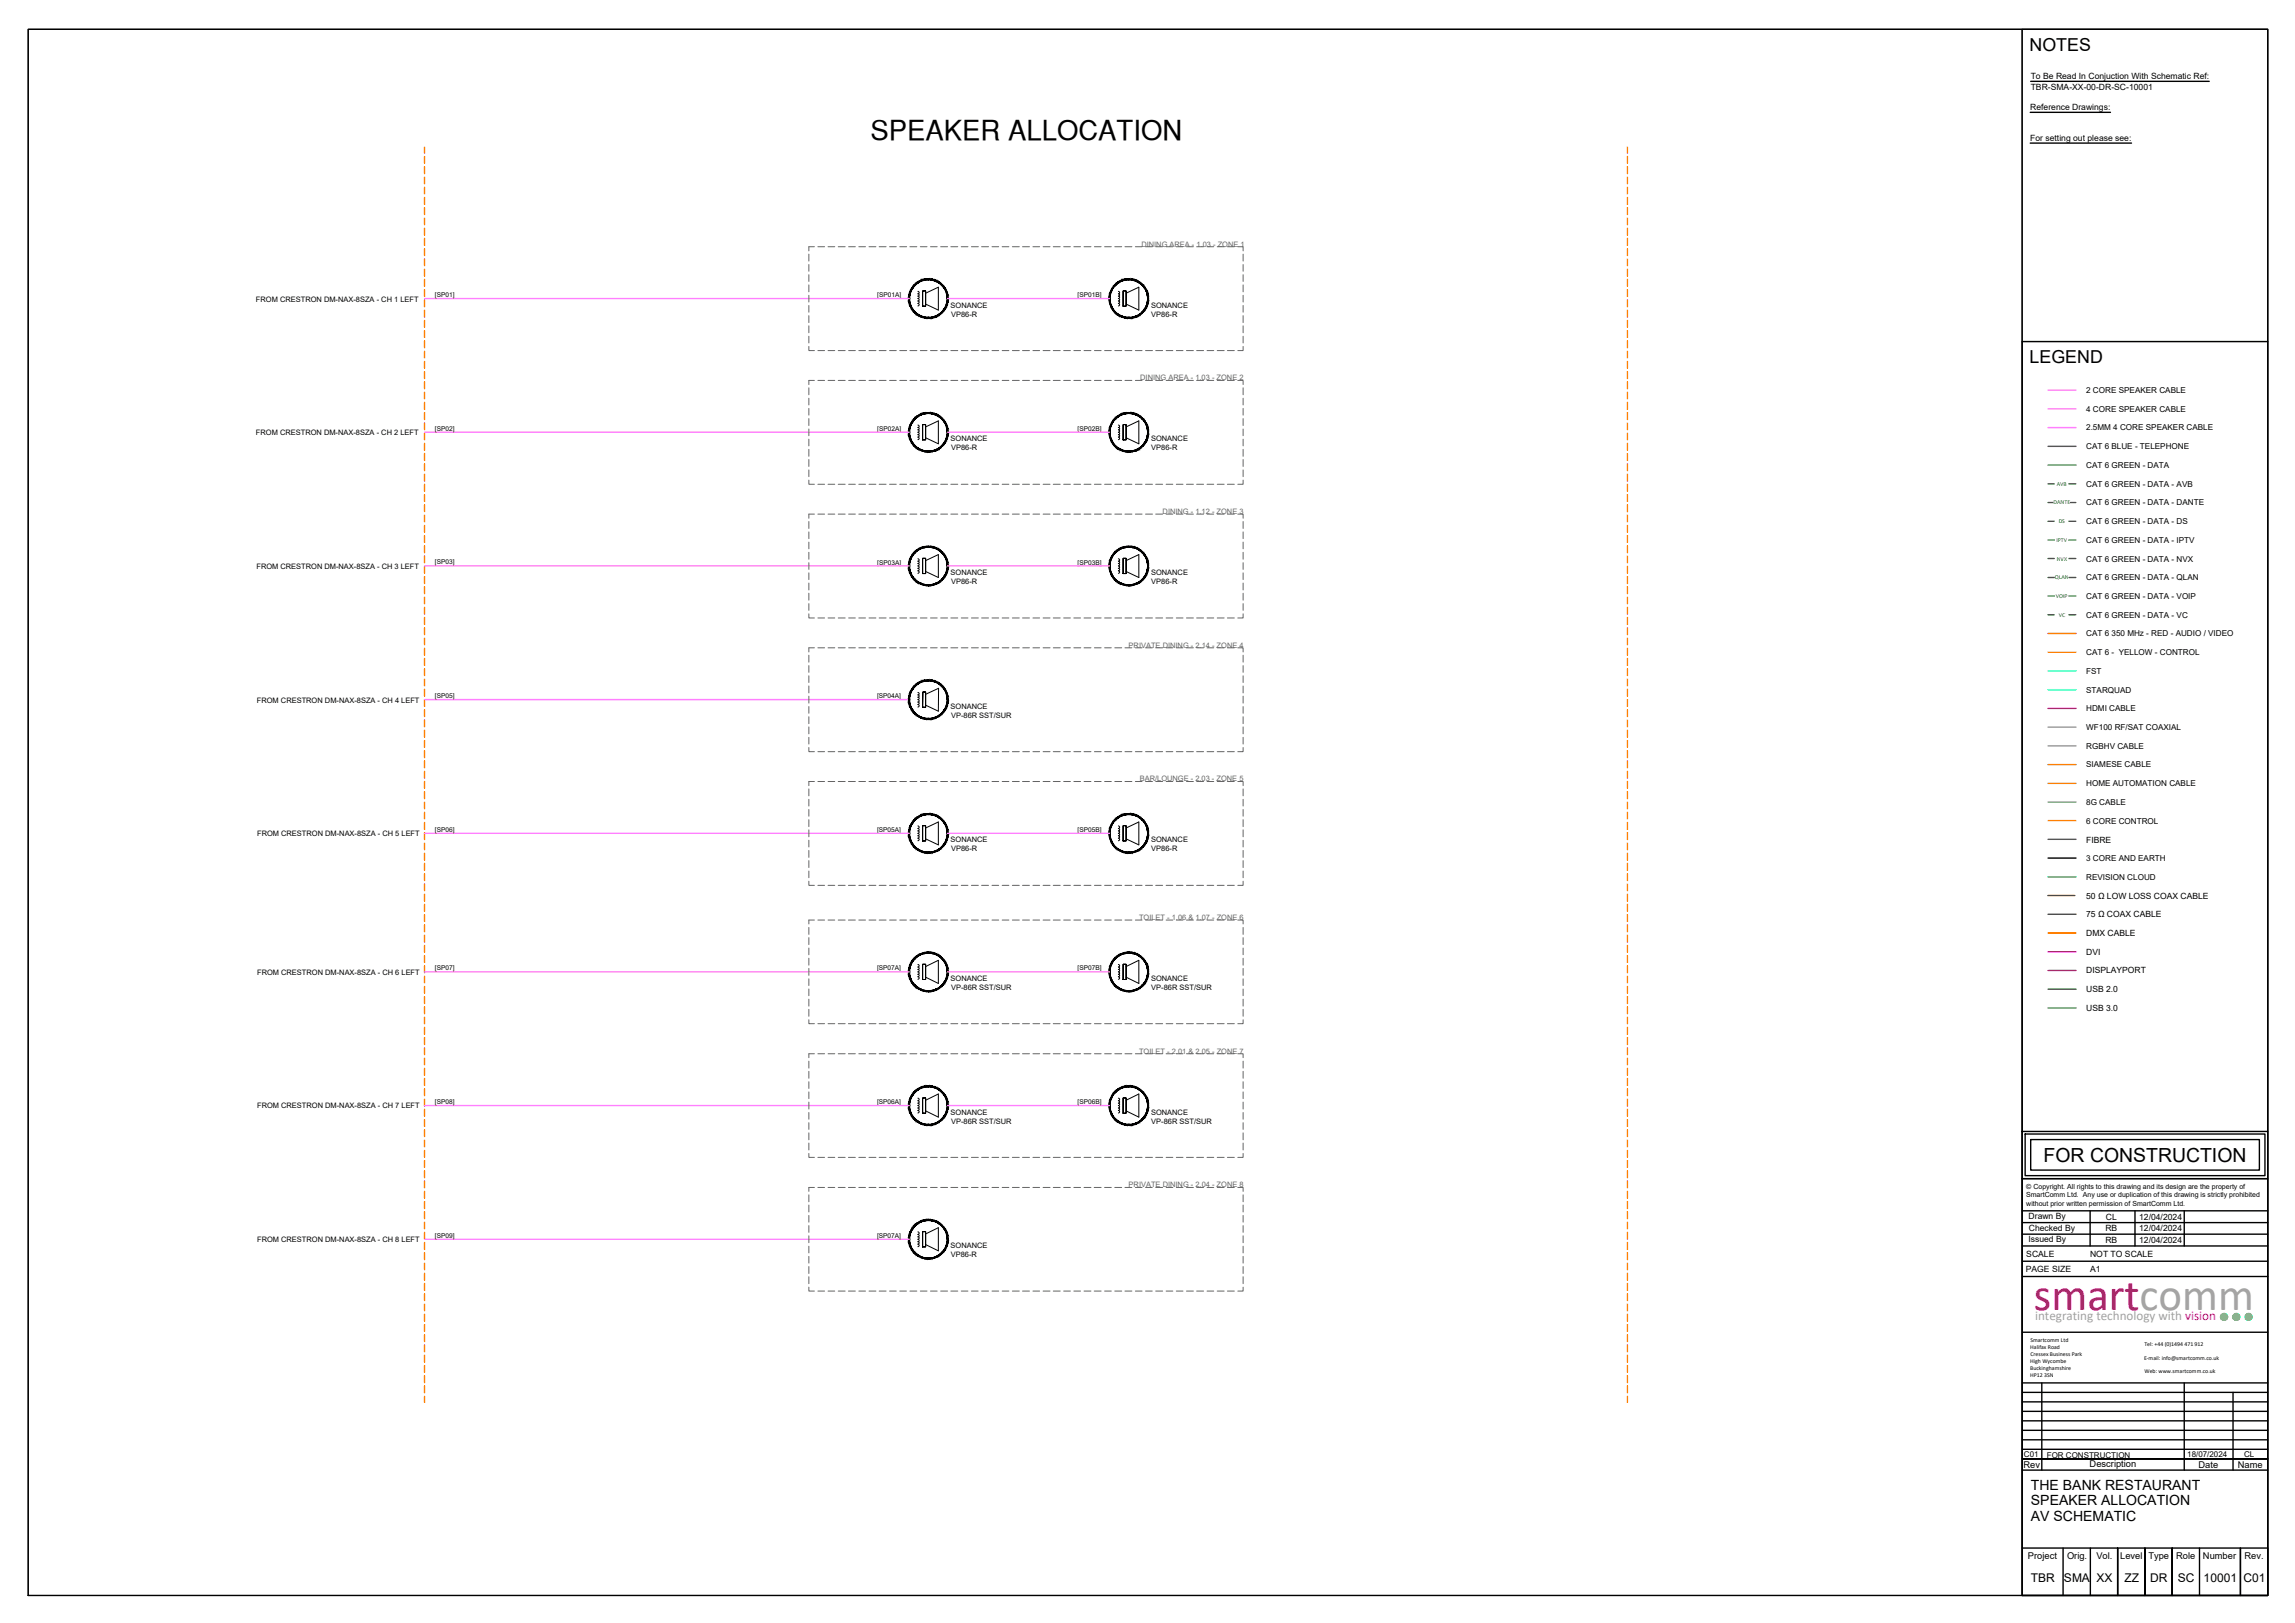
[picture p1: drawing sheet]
<svg xmlns="http://www.w3.org/2000/svg" width="420mm" height="297mm" viewBox="0 0 420 297" stroke-linecap="round" stroke-linejoin="round" font-family="sans-serif">
<defs><g id="words">
<text font-size="8.2" fill="#ce0f69" x="372.4" y="239.7">smartcomm</text>
<text font-size="5" x="159.4" y="25.6">SPEAKER ALLOCATION</text>
<text font-size="3.6" x="374.1" y="212.6">FOR CONSTRUCTION</text>
<g font-size="3.3">
<text x="371.6" y="9.3">NOTES</text>
<text x="371.6" y="66.4">LEGEND</text>
</g>
<g font-size="2.6">
<text x="371.8" y="272.6">THE BANK RESTAURANT</text>
<text x="371.8" y="275.4">SPEAKER ALLOCATION</text>
<text x="371.8" y="278.4">AV SCHEMATIC</text>
</g>
<text font-size="2.4" fill="#a5a39e" x="372.6" y="241.7">integrating technology with vision</text>
<g font-size="2.2">
<text x="371.8" y="289.5">TBR</text>
<text x="377.9" y="289.5">SMA</text>
<text x="383.8" y="289.5">XX</text>
<text x="388.9" y="289.5">ZZ</text>
<text x="393.7" y="289.5">DR</text>
<text x="398.7" y="289.5">SC</text>
<text x="403.4" y="289.5">10001</text>
<text x="410.7" y="289.5">C01</text>
</g>
<g font-size="1.7">
<text x="370.5" y="268.6">Rev</text>
<text x="382.6" y="268.5">Description</text>
<text x="402.5" y="268.6">Date</text>
<text x="409.7" y="268.6">Name</text>
<text x="371.3" y="285.4">Project</text>
<text x="378.4" y="285.4">Orig.</text>
<text x="383.8" y="285.4">Vol.</text>
<text x="388.2" y="285.4">Level</text>
<text x="393.3" y="285.4">Type</text>
<text x="398.4" y="285.4">Role</text>
<text x="403.3" y="285.4">Number</text>
<text x="410.9" y="285.4">Rev.</text>
</g>
<g font-size="1.6">
<text x="371.8" y="14.5">To Be Read In Conjuction With Schematic Ref:</text>
<text x="371.8" y="16.5">TBR-SMA-XX-00-DR-SC-10001</text>
<text x="371.7" y="20.2">Reference Drawings:</text>
<text x="371.7" y="25.9">For setting out please see:</text>
<text x="381.9" y="154.2">FIBRE</text>
<text x="381.9" y="164.5">50 Ω LOW LOSS COAX CABLE</text>
<text x="381.9" y="167.9">75 Ω COAX CABLE</text>
<text x="381.9" y="171.3">DMX CABLE</text>
<text x="381.9" y="174.7">DVI</text>
<text x="381.9" y="178.2">DISPLAYPORT</text>
<text x="381.9" y="181.6">USB 2.0</text>
<text x="381.9" y="185">USB 3.0</text>
<text x="371.3" y="227.4">Issued By</text>
<text x="371.4" y="223.1">Drawn By</text>
<text x="371.4" y="225.2">Checked By</text>
<text x="385.4" y="225.4">RB</text>
<text x="385.4" y="227.5">RB</text>
<text x="385.5" y="223.3">CL</text>
<text x="391.6" y="223.3">12/04/2024</text>
<text x="391.6" y="225.4">12/04/2024</text>
<text x="391.6" y="227.5">12/04/2024</text>
<text x="370.9" y="232.9">PAGE SIZE</text>
<text x="371" y="230.1">SCALE</text>
<text x="382.7" y="232.8">A1</text>
<text x="382.7" y="230">NOT TO SCALE</text>
</g>
<g font-size="1.5">
<text x="381.9" y="72">2 CORE SPEAKER CABLE</text>
<text x="381.9" y="75.3">4 CORE SPEAKER CABLE</text>
<text x="381.9" y="82.2">CAT 6 BLUE - TELEPHONE</text>
<text x="381.9" y="78.8">2.5MM 4 CORE SPEAKER CABLE</text>
<text x="381.9" y="85.6">CAT 6 GREEN - DATA</text>
<text x="381.9" y="89.1">CAT 6 GREEN - DATA - AVB</text>
<text x="381.9" y="92.5">CAT 6 GREEN - DATA - DANTE</text>
<text x="381.9" y="95.9">CAT 6 GREEN - DATA - DS</text>
<text x="381.9" y="99.3">CAT 6 GREEN - DATA - IPTV</text>
<text x="381.9" y="106.2">CAT 6 GREEN - DATA - QLAN</text>
<text x="381.9" y="102.8">CAT 6 GREEN - DATA - NVX</text>
<text x="381.9" y="109.6">CAT 6 GREEN - DATA - VOIP</text>
<text x="381.9" y="113.1">CAT 6 GREEN - DATA - VC</text>
<text x="381.9" y="119.9">CAT 6 - YELLOW - CONTROL</text>
<text x="381.9" y="116.5">CAT 6 350 MHz - RED - AUDIO / VIDEO</text>
<text x="381.9" y="123.3">FST</text>
<text x="381.9" y="130.2">HDMI CABLE</text>
<text x="381.9" y="126.8">STARQUAD</text>
<text x="381.9" y="133.6">WF100 RF/SAT COAXIAL</text>
<text x="381.9" y="137">RGBHV CABLE</text>
<text x="381.9" y="143.9">HOME AUTOMATION CABLE</text>
<text x="381.9" y="140.4">SIAMESE CABLE</text>
<text x="381.9" y="147.3">8G CABLE</text>
<text x="381.9" y="150.7">6 CORE CONTROL</text>
<text x="381.9" y="161">REVISION CLOUD</text>
<text x="381.9" y="157.6">3 CORE AND EARTH</text>
<text x="370.5" y="266.7">C01</text>
<text x="374.7" y="266.8">FOR CONSTRUCTION</text>
<text x="400.4" y="266.7">18/07/2024</text>
<text x="410.8" y="266.7">CL</text>
</g>
<g font-size="1.4" fill="#636466">
<text x="209" y="45.2">DINING AREA - 1.03 - ZONE 1</text>
<text x="208.7" y="69.6">DINING AREA - 1.03 - ZONE 2</text>
<text x="212.9" y="94.1">DINING - 1.12 - ZONE 3</text>
<text x="206.6" y="118.5">PRIVATE DINING - 2.14 - ZONE 4</text>
<text x="208.7" y="143">BAR/LOUNGE - 2.03 - ZONE 5</text>
<text x="208.5" y="168.3">TOILET - 1.06 &amp; 1.07 - ZONE 6</text>
<text x="208.5" y="192.8">TOILET - 2.01 &amp; 2.05 - ZONE 7</text>
<text x="206.6" y="217.3">PRIVATE DINING - 2.04 - ZONE 8</text>
</g>
<g font-size="1.4">
<text x="46.9" y="55.2">FROM CRESTRON DM-NAX-8SZA - CH 1 LEFT</text>
<text x="174" y="56.3">SONANCE</text>
<text x="174.1" y="57.9">VP86-R</text>
<text x="210.7" y="56.3">SONANCE</text>
<text x="210.8" y="57.9">VP86-R</text>
<text x="46.9" y="79.7">FROM CRESTRON DM-NAX-8SZA - CH 2 LEFT</text>
<text x="174" y="80.8">SONANCE</text>
<text x="174.1" y="82.4">VP86-R</text>
<text x="210.7" y="80.8">SONANCE</text>
<text x="210.8" y="82.4">VP86-R</text>
<text x="46.9" y="104.1">FROM CRESTRON DM-NAX-8SZA - CH 3 LEFT</text>
<text x="174" y="105.2">SONANCE</text>
<text x="174.1" y="106.9">VP86-R</text>
<text x="210.7" y="105.2">SONANCE</text>
<text x="210.8" y="106.9">VP86-R</text>
<text x="47" y="128.6">FROM CRESTRON DM-NAX-8SZA - CH 4 LEFT</text>
<text x="174" y="129.7">SONANCE</text>
<text x="174.1" y="131.3">VP-86R SST/SUR</text>
<text x="47.1" y="153.1">FROM CRESTRON DM-NAX-8SZA - CH 5 LEFT</text>
<text x="174" y="154.2">SONANCE</text>
<text x="174.1" y="155.8">VP86-R</text>
<text x="210.7" y="154.2">SONANCE</text>
<text x="210.8" y="155.8">VP86-R</text>
<text x="47.1" y="178.4">FROM CRESTRON DM-NAX-8SZA - CH 6 LEFT</text>
<text x="174" y="179.5">SONANCE</text>
<text x="210.7" y="179.5">SONANCE</text>
<text x="174.1" y="181.2">VP-86R SST/SUR</text>
<text x="210.8" y="181.2">VP-86R SST/SUR</text>
<text x="47.1" y="202.8">FROM CRESTRON DM-NAX-8SZA - CH 7 LEFT</text>
<text x="174" y="204">SONANCE</text>
<text x="210.7" y="204">SONANCE</text>
<text x="174.1" y="205.6">VP-86R SST/SUR</text>
<text x="210.8" y="205.6">VP-86R SST/SUR</text>
<text x="47.1" y="227.3">FROM CRESTRON DM-NAX-8SZA - CH 8 LEFT</text>
<text x="174" y="228.5">SONANCE</text>
<text x="174.1" y="230.1">VP86-R</text>
</g>
<g font-size="1.3">
<text x="370.9" y="219.1">SmartComm Ltd. Any use or duplication of this drawing is strictly prohibited</text>
<text x="371" y="217.6">© Copyright. All rights to this drawing and its design are the property of</text>
<text x="371" y="220.7">without prior written permission of SmartComm Ltd.</text>
</g>
<g font-size="1.2">
<text x="79.6" y="54.4">[SP01]</text>
<text x="160.6" y="54.4">[SP01A]</text>
<text x="197.3" y="54.4">[SP01B]</text>
<text x="79.6" y="78.9">[SP02]</text>
<text x="160.6" y="78.9">[SP02A]</text>
<text x="197.3" y="78.9">[SP02B]</text>
<text x="79.6" y="103.3">[SP03]</text>
<text x="160.6" y="103.3">[SP03A]</text>
<text x="197.3" y="103.3">[SP03B]</text>
<text x="79.6" y="127.7">[SP05]</text>
<text x="160.6" y="127.8">[SP04A]</text>
<text x="79.6" y="152.3">[SP06]</text>
<text x="160.6" y="152.3">[SP05A]</text>
<text x="197.3" y="152.3">[SP05B]</text>
<text x="79.6" y="177.6">[SP07]</text>
<text x="160.6" y="177.6">[SP07A]</text>
<text x="197.3" y="177.6">[SP07B]</text>
<text x="79.6" y="202">[SP08]</text>
<text x="160.6" y="202">[SP06A]</text>
<text x="197.3" y="202">[SP06B]</text>
<text x="79.6" y="226.5">[SP09]</text>
<text x="160.6" y="226.5">[SP07A]</text>
</g>
<g font-size="1.1" fill="#2eb800">
<text x="376.6" y="88.9">AVB</text>
<text x="376" y="92.3">DANTE</text>
<text x="376.9" y="95.7">DS</text>
<text x="376.5" y="99.2">IPTV</text>
<text x="376.2" y="106">QLAN</text>
<text x="376.6" y="102.6">NVX</text>
<text x="376.4" y="109.4">VOIP</text>
<text x="376.9" y="112.8">VC</text>
</g>
<g font-size="1.1">
<text x="371.7" y="245.7">Smartcomm Ltd</text>
<text x="371.7" y="247">Halifax Road</text>
<text x="371.7" y="249.5">High Wycombe</text>
<text x="371.7" y="250.8">Buckinghamshire</text>
<text x="371.7" y="252">HP12 3SN</text>
<text x="371.7" y="248.2">Cressex Business Park</text>
<text x="392.5" y="248.9">E-mail: info@smartcomm.co.uk</text>
<text x="392.6" y="246.4">Tel: +44 (0)1494 471 912</text>
<text x="392.6" y="251.4">Web: www.smartcomm.co.uk</text>
</g>
</g></defs>
<!-- layer: 0 -->
<g fill="none" stroke="#ff7f00" stroke-width=".25">
<path d="M77.7 26.9v1.1M77.7 28.6v1.3M77.7 30.5v1.3M77.7 32.4v1.2M77.7 34.3v1.2M77.7 36.1v1.3M77.7 38v1.3M77.7 39.9v1.2M297.9 26.9v1.1M297.9 28.6v1.3M297.9 30.5v1.3M297.9 32.4v1.2"/>
<path d="M297.9 34.3v1.2M297.9 36.1v1.3M297.9 38v1.3M297.9 39.9v1.2M77.7 41.8v1.2M77.7 43.6v1.3M77.7 45.5v1.3M77.7 47.4v1.2M77.7 49.3v1.2M77.7 51.1v1.3M77.7 53v1.3M77.7 54.9v1.3"/>
<path d="M77.7 56.8v1.2M77.7 58.7v1.2M297.9 41.8v1.2M297.9 43.6v1.3M297.9 45.5v1.3M297.9 47.4v1.2M297.9 49.3v1.2M297.9 51.1v1.3M297.9 53v1.3M297.9 54.9v1.3M297.9 56.8v1.2M297.9 58.7v1.2"/>
<path d="M77.7 60.5v1.3M77.7 62.4v1.3M77.7 64.3v1.2M77.7 66.2v1.2M77.7 68v1.3M77.7 69.9v1.2M77.7 71.8v1.2M77.7 73.6v1.3M77.7 75.5v1.3M77.7 77.4v1.2M77.7 79.3v1.2M297.9 60.5v1.3"/>
<path d="M297.9 62.4v1.3M297.9 64.3v1.2M297.9 66.2v1.2M297.9 68v1.3M297.9 69.9v1.2M297.9 71.8v1.2M297.9 73.6v1.3M297.9 75.5v1.3M297.9 77.4v1.2M297.9 79.3v1.2M77.7 81.1v1.3M77.7 83v1.3"/>
<path d="M77.7 84.9v1.2M77.7 86.8v1.2M77.7 88.6v1.3M77.7 90.5v1.3M77.7 92.4v1.2M77.7 94.3v1.2M77.7 96.2v1.2M77.7 98v1.3M77.7 99.9v1.3M297.9 81.1v1.3M297.9 83v1.3M297.9 84.9v1.2"/>
<path d="M297.9 86.8v1.2M297.9 88.6v1.3M297.9 90.5v1.3M297.9 92.4v1.3M297.9 94.3v1.2M297.9 96.2v1.2M297.9 98v1.3M297.9 99.9v1.3M77.7 101.8v1.2M77.7 103.7v1.2M77.7 105.5v1.3M77.7 107.4v1.3"/>
<path d="M77.7 109.3v1.2M77.7 111.2v1.2M77.7 113v1.3M77.7 114.9v1.2M77.7 116.8v1.2M77.7 118.6v1.3M297.9 101.8v1.2M297.9 103.7v1.2M297.9 105.5v1.3M297.9 107.4v1.3M297.9 109.3v1.2M297.9 111.2v1.2"/>
<path d="M297.9 113v1.3M297.9 114.9v1.2M297.9 116.8v1.2M297.9 118.6v1.3M77.7 120.5v1.3M77.7 122.4v1.2M77.7 124.3v1.2M77.7 126.1v1.3M77.7 128v1.3M77.7 129.9v1.2M77.7 131.8v1.2M77.7 133.6v1.3"/>
<path d="M77.7 135.5v1.3M77.7 137.4v1.3M77.7 139.3v1.2M297.9 120.5v1.3M297.9 122.4v1.2M297.9 124.3v1.2M297.9 126.1v1.3M297.9 128v1.3M297.9 129.9v1.2M297.9 131.8v1.2M297.9 133.6v1.3M297.9 135.5v1.3"/>
<path d="M297.9 137.4v1.3M297.9 139.3v1.2M77.7 141.2v1.2M77.7 143v1.3M77.7 144.9v1.3M77.7 146.8v1.2M77.7 148.7v1.2M77.7 150.5v1.3M77.7 152.4v1.3M77.7 154.3v1.2M77.7 156.2v1.2M77.7 158v1.3"/>
<path d="M77.7 159.9v1.2M297.9 141.2v1.2M297.9 143v1.3M297.9 144.9v1.3M297.9 146.8v1.2M297.9 148.7v1.2M297.9 150.5v1.3M297.9 152.4v1.3M297.9 154.3v1.2M297.9 156.2v1.2M297.9 158v1.3M297.9 159.9v1.2"/>
<path d="M77.7 161.8v1.2M77.7 163.6v1.3M77.7 165.5v1.3M77.7 167.4v1.2M77.7 169.3v1.2M77.7 171.1v1.3M77.7 173v1.3M77.7 174.9v1.2M77.7 176.8v1.2M77.7 178.7v1.2M297.9 161.8v1.2M297.9 163.6v1.3"/>
<path d="M297.9 165.5v1.3M297.9 167.4v1.2M297.9 169.3v1.2M297.9 171.1v1.3M297.9 173v1.3M297.9 174.9v1.2M297.9 176.8v1.2M297.9 178.7v1.2M77.7 180.5v1.3M77.7 182.4v1.3M77.7 184.3v1.2M77.7 186.2v1.2"/>
<path d="M77.7 188v1.3M77.7 189.9v1.3M77.7 191.8v1.2M77.7 193.7v1.2M77.7 195.5v1.3M77.7 197.4v1.3M77.7 199.3v1.2M297.9 180.5v1.3M297.9 182.4v1.3M297.9 184.3v1.2M297.9 186.2v1.2M297.9 188v1.3"/>
<path d="M297.9 189.9v1.3M297.9 191.8v1.2M297.9 193.7v1.2M297.9 195.5v1.3M297.9 197.4v1.3M297.9 199.3v1.2M77.7 201.2v1.2M77.7 203v1.3M77.7 204.9v1.2M77.7 206.8v1.2M77.7 208.6v1.3M77.7 210.6v1.2"/>
<path d="M77.7 212.4v1.2M77.7 214.3v1.2M77.7 216.1v1.3M77.7 218v1.3M77.7 219.9v1.3M297.9 201.2v1.2M297.9 203v1.3M297.9 204.9v1.2M297.9 206.8v1.2M297.9 208.6v1.3M297.9 210.6v1.2M297.9 212.4v1.2"/>
<path d="M297.9 214.3v1.2M297.9 216.1v1.3M297.9 218v1.3M297.9 219.9v1.3M77.7 221.8v1.2M77.7 223.7v1.2M77.7 225.5v1.3M77.7 227.4v1.3M77.7 229.3v1.2M77.7 231.2v1.2M77.7 233v1.3M77.7 234.9v1.3"/>
<path d="M77.7 236.8v1.2M77.7 238.7v1.2M297.9 221.8v1.2M297.9 223.7v1.2M297.9 225.5v1.3M297.9 227.4v1.3M297.9 229.3v1.2M297.9 231.2v1.2M297.9 233v1.3M297.9 234.9v1.3M297.9 236.8v1.2M297.9 238.7v1.2"/>
<path d="M77.7 240.5v1.3M77.7 242.4v1.3M77.7 244.3v1.2M77.7 246.2v1.2M77.7 248v1.3M77.7 249.9v1.2M77.7 251.8v1.3M77.7 253.6v1.3M77.7 255.6v1.1M297.9 240.5v1.3M297.9 242.4v1.3M297.9 244.3v1.2"/>
<path d="M297.9 246.2v1.2M297.9 248v1.3M297.9 249.9v1.2M297.9 251.8v1.3M297.9 253.6v1.3M297.9 255.6v1.1"/>
</g>
<!-- layer: SC - Equipment -->
<g fill="none" stroke="#000" stroke-width=".18">
<path d="M168 55.1l.3 .2-.3 .2 .3 .3-.3 .2M168 53.3l.3 .3-.3 .2M168 53.7l.3 .3-.3 .2M168 54.2l.3 .2-.3 .2 .3 .3-.3 .2M168.9 53.2v2.8v-2.8h.6v2.8h-.6h.6v-2.8zM169.5 53.7l2.3-1.1v4.2l-2.3-1.1M204.7 55.1l.3 .2-.3 .2 .3 .3-.3 .2M204.7 53.3l.3 .3-.3 .2M204.7 53.7l.3 .3-.3 .2M204.7 54.2l.3 .2-.3 .2 .3 .3-.3 .2M205.6 53.2v2.8v-2.8h.6v2.8h-.6h.6v-2.8zM206.2 53.7l2.3-1.1v4.2l-2.3-1.1"/>
<path d="M168 79.5l.3 .3-.3 .2 .3 .2-.3 .3M168 77.8l.3 .2-.3 .3M168 78.2l.3 .3-.3 .2M168 78.6l.3 .3-.3 .2 .3 .2-.3 .3M168.9 77.7v2.8v-2.8h.6v2.8h-.6h.6v-2.8zM169.5 78.1l2.3-1.1v4.2l-2.3-1.1M204.7 79.5l.3 .3-.3 .2 .3 .2-.3 .3M204.7 77.8l.3 .2-.3 .3M204.7 78.2l.3 .3-.3 .2M204.7 78.6l.3 .3-.3 .2 .3 .2-.3 .3M205.6 77.7v2.8v-2.8h.6v2.8h-.6h.6v-2.8zM206.2 78.1l2.3-1.1v4.2l-2.3-1.1"/>
<path d="M168 104l.3 .2-.3 .3 .3 .2-.3 .2M168 102.3l.3 .2-.3 .2M168 102.7l.3 .2-.3 .3M168 103.1l.3 .2-.3 .3 .3 .2-.3 .2M168.9 102.2v2.8v-2.8h.6v2.8h-.6h.6v-2.8zM169.5 102.6l2.3-1.1v4.2l-2.3-1.1M204.7 104l.3 .2-.3 .3 .3 .2-.3 .2M204.7 102.3l.3 .2-.3 .2M204.7 102.7l.3 .2-.3 .3M204.7 103.1l.3 .2-.3 .3 .3 .2-.3 .2M205.6 102.2v2.8v-2.8h.6v2.8h-.6h.6v-2.8zM206.2 102.6l2.3-1.1v4.2l-2.3-1.1"/>
<path d="M168 128.5l.3 .2-.3 .2 .3 .3-.3 .2M168 126.7l.3 .3-.3 .2M168 127.2l.3 .2-.3 .2M168 127.6l.3 .2-.3 .2 .3 .3-.3 .2M169 126.6l-.1 2.8 .1-2.8h.5v2.8h-.6h.6v-2.8zM169.5 127.1l2.3-1.1v4.2l-2.3-1.1M168 152.9l.3 .3-.3 .2 .3 .2-.3 .3M168 151.2l.3 .2-.3 .2 .3 .3-.3 .2M168 152l.3 .3-.3 .2 .3 .2-.3 .3M168.9 151.1v2.8v-2.8h.6v2.8h-.6h.6v-2.8zM169.5 151.5l2.3-1.1v4.2l-2.3-1.1M204.7 152.9l.3 .3-.3 .2 .3 .2-.3 .3"/>
<path d="M204.7 151.2l.3 .2-.3 .2 .3 .3-.3 .2M204.7 152l.3 .3-.3 .2 .3 .2-.3 .3M205.6 151.1v2.8v-2.8h.6v2.8h-.6h.6v-2.8zM206.2 151.5l2.3-1.1v4.2l-2.3-1.1M168 177.4l.3 .2-.3 .3 .3 .2-.3 .2 .3 .2-.3 .3 .3 .2-.3 .2M168 176.5l.3 .2-.3 .3 .3 .2-.3 .2M168.9 176.5v2.8v-2.8h.6v2.8h-.6h.6v-2.8zM169.5 176.9l2.3-1.1v4.2l-2.3-1.2M204.7 177.4l.3 .2-.3 .3 .3 .2-.3 .2 .3 .2-.3 .3 .3 .2-.3 .2M204.7 176.5l.3 .2-.3 .3 .3 .2-.3 .2M205.6 176.5v2.8v-2.8h.6v2.8h-.6h.6v-2.8zM206.2 176.9l2.3-1.1v4.2l-2.3-1.2"/>
<path d="M168 202.8l.3 .2-.3 .2 .3 .3-.3 .2M168 201l.3 .2-.3 .3 .3 .2-.3 .2M168 201.9l.3 .2-.3 .2 .3 .3-.3 .2M168.9 200.9v2.8v-2.8h.6v2.8h-.6h.6v-2.8zM169.5 201.4l2.3-1.2v4.3l-2.3-1.2M204.7 202.8l.3 .2-.3 .2 .3 .3-.3 .2M204.7 201l.3 .2-.3 .3 .3 .2-.3 .2M204.7 201.9l.3 .2-.3 .2 .3 .3-.3 .2M205.6 200.9v2.8v-2.8h.6v2.8h-.6h.6v-2.8zM206.2 201.4l2.3-1.2v4.3l-2.3-1.2M168 227.2l.3 .3-.3 .2 .3 .2-.3 .3M168 225.5l.3 .2-.3 .2 .3 .3-.3 .2"/>
<path d="M168 226.3l.3 .3-.3 .2 .3 .2-.3 .3M168.9 225.4v2.8v-2.8h.6v2.8h-.6h.6v-2.8zM169.5 225.8l2.3-1.1v4.2l-2.3-1.1"/>
</g>
<g fill="#000" stroke="#000" stroke-width=".18">
<path d="M166.3 54.6h.2l-.1 .8zM166.5 54.6l-.1 .8 .2-.1zM166.4 55.4l.2-.1v.7zM166.6 55.3v.7h.2zM166.6 56h.2l.2 .7zM166.8 56l.2 .7 .1-.2zM167 56.7l.1-.2 .3 .7zM167.1 56.5l.3 .7 .2-.1zM167.4 57.2l.2-.1 .3 .6zM167.6 57.1l.3 .6 .2-.2zM168.1 57.5l.5 .5-.7-.3zM168.1 57.5l.5 .5 .1-.2zM168.7 57.8l.5 .4-.6-.2zM168.7 57.8l.5 .4 .1-.2zM169.3 58l.7 .3-.8-.1zM169.3 58l.7 .3v-.2zM170 58.1l.7 .1-.7 .1zM170 58.1l.7 .1-.1-.2zM170.6 58h.8l-.7 .2zM170.6 58h.8l-.1-.2zM171.3 57.8l.7-.1-.6 .3zM171.3 57.8l.7-.1-.1-.2zM171.9 57.5l.6-.3-.5 .5zM171.9 57.5l.6-.3-.1-.1zM172.4 57.1l.6-.4-.5 .5zM172.8 56.5l-.4 .6 .6-.4zM172.8 56.5l.5-.5-.3 .7zM173.1 56l-.3 .5 .5-.5zM173.5 55.4l-.2 .6h-.2zM173.3 55.3l-.2 .7 .4-.6zM173.6 54.6l-.1 .8-.2-.1zM173.4 54.6l-.1 .7 .3-.7z"/>
<path d="M173.5 54l.1 .6h-.2zM173.3 54l.1 .6 .1-.6zM173.3 53.3l.2 .7h-.2zM173.1 53.3l.2 .7v-.7zM173 52.6l.3 .7h-.2zM172.8 52.7l.3 .6-.1-.7zM172.5 52.1l.5 .5-.2 .1zM172.5 52.1l-.1 .1 .4 .5zM172 51.6l.5 .5-.1 .1zM172 51.6l-.1 .2 .5 .4zM171.4 51.3l.6 .3-.1 .2zM171.4 51.3l-.1 .2 .6 .3zM170.7 51.1l.7 .2-.1 .2zM170.7 51.1l-.1 .2 .7 .2zM170 51l.7 .1-.1 .2zM170 51v.2l.6 .1zM169.2 51.1l.8-.1v.2zM169.2 51.1l.1 .2 .7-.1zM168.6 51.3l.6-.2 .1 .2zM168.6 51.3l.1 .2 .6-.2zM167.9 51.6l.7-.3 .1 .2zM167.9 51.6l.2 .2 .6-.3zM167.4 52.1l.5-.5 .2 .2zM167.4 52.1l.2 .1 .5-.4zM167.4 52.1l.2 .1-.6 .4zM167 52.6l.1 .1 .5-.5zM167 52.6l.1 .1-.5 .6zM167.1 52.7l-.5 .6h.2zM166.6 53.3h.2l-.4 .7zM166.8 53.3l-.4 .7h.2zM166.4 54h.2l-.3 .6zM166.6 54l-.3 .6h.2z"/>
<path d="M203 54.6h.2l-.1 .8zM203.2 54.6l-.1 .8 .2-.1zM203.1 55.4l.2-.1v.7zM203.3 55.3v.7h.2zM203.3 56h.2l.2 .7zM203.5 56l.2 .7 .1-.2zM203.8 56.5l.3 .7-.4-.5zM203.8 56.5l.3 .7 .1-.1zM204.1 57.2l.1-.1 .4 .6zM204.2 57.1l.4 .6 .2-.2zM204.8 57.5l.5 .5-.7-.3zM204.8 57.5l.5 .5 .1-.2zM205.4 57.8l.6 .4-.7-.2zM205.4 57.8l.6 .4v-.2zM206 58l.7 .3-.7-.1zM206 58l.7 .3v-.2zM206.7 58.1l.6 .1-.6 .1zM206.7 58.1l.6 .1v-.2zM207.3 58h.8l-.8 .2zM207.3 58h.8l-.1-.2zM208 57.8l.7-.1-.6 .3zM208 57.8l.7-.1-.1-.2zM208.6 57.5l.6-.3-.5 .5zM208.6 57.5l.6-.3-.1-.1zM209.1 57.1l.6-.4-.5 .5zM209.5 56.5l-.4 .6 .6-.4zM209.5 56.5l.5-.5-.3 .7zM209.8 56l-.3 .5 .5-.5zM210.2 55.4l-.2 .6h-.2zM210 55.3l-.2 .7 .4-.6zM210.3 54.6l-.1 .8-.2-.1zM210.1 54.6l-.1 .7 .3-.7z"/>
<path d="M210.2 54l.1 .6h-.2zM210 54l.1 .6 .1-.6zM210 53.3l.2 .7h-.2zM209.8 53.3l.2 .7v-.7zM209.7 52.6l.3 .7h-.2zM209.5 52.7l.3 .6-.1-.7zM209.2 52.1l.5 .5-.2 .1zM209.2 52.1l-.1 .1 .4 .5zM208.7 51.6l.5 .5-.1 .1zM208.7 51.6l-.1 .2 .5 .4zM208.1 51.3l.6 .3-.1 .2zM208.1 51.3l-.1 .2 .6 .3zM207.4 51.1l.7 .2-.1 .2zM207.4 51.1l-.1 .2 .7 .2zM206.7 51l.7 .1-.1 .2zM206.7 51v.2l.6 .1zM206 51.1l.7-.1v.2zM206 51.1v.2l.7-.1zM205.3 51.3l.7-.2v.2zM205.3 51.3l.1 .2 .6-.2zM204.6 51.6l.7-.3 .1 .2zM204.6 51.6l.2 .2 .6-.3zM204.1 52.1l.5-.5 .2 .2zM204.1 52.1l.2 .1 .5-.4zM204.1 52.1l.2 .1-.6 .4zM203.7 52.6l.1 .1 .5-.5zM203.7 52.6l.1 .1-.5 .6zM203.8 52.7l-.5 .6h.2zM203.3 53.3h.2l-.4 .7zM203.5 53.3l-.4 .7h.2zM203.1 54h.2l-.3 .6zM203.3 54l-.3 .6h.2z"/>
<path d="M166.3 79.1h.2l-.1 .7zM166.5 79.1l-.1 .7h.2zM166.4 79.8h.2v.7zM166.6 79.8v.7l.2-.1zM166.6 80.5l.2-.1 .2 .7zM166.8 80.4l.2 .7 .1-.1zM167 81.1l.1-.1 .3 .7zM167.1 81l.3 .7 .2-.1zM167.4 81.7l.2-.1 .3 .6zM167.6 81.6l.3 .6 .2-.2zM168.1 82l.5 .5-.7-.3zM168.1 82l.5 .5 .1-.2zM168.7 82.3l.5 .4-.6-.2zM168.7 82.3l.5 .4 .1-.2zM169.3 82.5l.7 .2h-.8zM169.3 82.5l.7 .2v-.2zM170 82.5l.7 .2h-.7zM170 82.5l.7 .2-.1-.2zM170.6 82.5h.8l-.7 .2zM170.6 82.5h.8l-.1-.2zM171.3 82.3l.7-.1-.6 .3zM171.3 82.3l.7-.1-.1-.2zM171.9 82l.6-.3-.5 .5zM171.9 82l.6-.3-.1-.1zM172.4 81.6l.6-.5-.5 .6zM172.8 81l-.4 .6 .6-.5zM173.3 80.5l-.3 .6-.2-.1zM173.1 80.4l-.3 .6 .5-.5zM173.5 79.8l-.2 .7-.2-.1zM173.3 79.8l-.2 .6 .4-.6zM173.6 79.1l-.1 .7h-.2zM173.4 79.1l-.1 .7 .3-.7z"/>
<path d="M173.5 78.4l.1 .7h-.2zM173.3 78.5l.1 .6 .1-.7zM173.3 77.8l.2 .6-.2 .1zM173.1 77.8l.2 .7v-.7zM173 77.1l.3 .7h-.2zM172.8 77.2l.3 .6-.1-.7zM172.5 76.6l.5 .5-.2 .1zM172.5 76.6l-.1 .1 .4 .5zM172 76.1l.5 .5-.1 .1zM172 76.1l-.1 .2 .5 .4zM171.4 75.8l.6 .3-.1 .2zM171.4 75.8l-.1 .2 .6 .3zM170.7 75.6l.7 .2-.1 .2zM170.7 75.6l-.1 .2 .7 .2zM170 75.5l.7 .1-.1 .2zM170 75.5v.2l.6 .1zM169.2 75.6l.8-.1v.2zM169.2 75.6l.1 .2 .7-.1zM168.6 75.8l.6-.2 .1 .2zM168.6 75.8l.1 .1 .6-.1zM167.9 76.1l.7-.3 .1 .1zM167.9 76.1l.2 .2 .6-.4zM167.4 76.6l.5-.5 .2 .2zM167.4 76.6l.2 .1 .5-.4zM167.4 76.6l.2 .1-.6 .4zM167 77.1l.1 .1 .5-.5zM167 77.1l.1 .1-.5 .6zM167.1 77.2l-.5 .6h.2zM166.6 77.8h.2l-.4 .6zM166.8 77.8l-.4 .6h.2zM166.4 78.4h.2l-.3 .7zM166.6 78.4l-.3 .7h.2z"/>
<path d="M203 79.1h.2l-.1 .7zM203.2 79.1l-.1 .7h.2zM203.1 79.8h.2v.7zM203.3 79.8v.7l.2-.1zM203.3 80.5l.2-.1 .2 .7zM203.5 80.4l.2 .7 .1-.1zM203.7 81.1l.1-.1 .3 .7zM203.8 81l.3 .7 .1-.1zM204.1 81.7l.1-.1 .4 .6zM204.2 81.6l.4 .6 .2-.2zM204.8 82l.5 .5-.7-.3zM204.8 82l.5 .5 .1-.2zM205.4 82.3l.6 .4-.7-.2zM205.4 82.3l.6 .4v-.2zM206 82.5l.7 .2h-.7zM206 82.5l.7 .2v-.2zM206.7 82.5l.6 .2h-.6zM206.7 82.5l.6 .2v-.2zM207.3 82.5h.8l-.8 .2zM207.3 82.5h.8l-.1-.2zM208 82.3l.7-.1-.6 .3zM208 82.3l.7-.1-.1-.2zM208.6 82l.6-.3-.5 .5zM208.6 82l.6-.3-.1-.1zM209.1 81.6l.6-.5-.5 .6zM209.5 81l-.4 .6 .6-.5zM209.5 81l.5-.5-.3 .6zM209.8 80.4l-.3 .6 .5-.5zM210.2 79.8l-.2 .7-.2-.1zM210 79.8l-.2 .6 .4-.6zM210.3 79.1l-.1 .7h-.2zM210.1 79.1l-.1 .7 .3-.7z"/>
<path d="M210.2 78.4l.1 .7h-.2zM210 78.5l.1 .6 .1-.7zM210 77.8l.2 .6-.2 .1zM209.8 77.8l.2 .7v-.7zM209.7 77.1l.3 .7h-.2zM209.5 77.2l.3 .6-.1-.7zM209.2 76.6l.5 .5-.2 .1zM209.2 76.6l-.1 .1 .4 .5zM208.7 76.1l.5 .5-.1 .1zM208.7 76.1l-.1 .2 .5 .4zM208.1 75.8l.6 .3-.1 .2zM208.1 75.8l-.1 .2 .6 .3zM207.4 75.6l.7 .2-.1 .2zM207.4 75.6l-.1 .2 .7 .2zM206.7 75.5l.7 .1-.1 .2zM206.7 75.5v.2l.6 .1zM206 75.6l.7-.1v.2zM206 75.6v.2l.7-.1zM205.3 75.8l.7-.2v.2zM205.3 75.8l.1 .1 .6-.1zM204.6 76.1l.7-.3 .1 .1zM204.6 76.1l.2 .2 .6-.4zM204.1 76.6l.5-.5 .2 .2zM204.1 76.6l.2 .1 .5-.4zM204.1 76.6l.2 .1-.6 .4zM203.7 77.1l.1 .1 .5-.5zM203.7 77.1l.1 .1-.5 .6zM203.8 77.2l-.5 .6h.2zM203.3 77.8h.2l-.4 .6zM203.5 77.8l-.4 .6h.2zM203.1 78.4h.2l-.3 .7zM203.3 78.4l-.3 .7h.2z"/>
<path d="M166.3 103.6h.2l-.1 .7zM166.5 103.6l-.1 .7h.2zM166.4 104.3h.2v.7zM166.6 104.3v.7l.2-.1zM166.6 105l.2-.1 .2 .7zM166.8 104.9l.2 .7 .1-.1zM167 105.6l.1-.1 .3 .7zM167.1 105.5l.3 .7 .2-.2zM167.4 106.2l.2-.2 .3 .6zM167.6 106l.3 .6 .2-.1zM168.1 106.5l.5 .4-.7-.3zM168.1 106.5l.5 .4 .1-.1zM168.7 106.8l.5 .3-.6-.2zM168.7 106.8l.5 .3 .1-.1zM169.3 107l.7 .2-.8-.1zM169.3 107l.7 .2v-.2zM170 107l.7 .1-.7 .1zM170 107l.7 .1-.1-.1zM170.6 107l.8-.1-.7 .2zM170.6 107l.8-.1-.1-.1zM171.3 106.8l.7-.2-.6 .3zM171.3 106.8l.7-.2-.1-.1zM171.9 106.5l.6-.3-.5 .4zM171.9 106.5l.6-.3-.1-.2zM172.4 106l.6-.4-.5 .6zM172.8 105.5l-.4 .5 .6-.4zM172.8 105.5l.5-.5-.3 .6zM173.1 104.9l-.3 .6 .5-.5zM173.5 104.3l-.2 .7-.2-.1zM173.3 104.3l-.2 .6 .4-.6zM173.6 103.6l-.1 .7h-.2zM173.4 103.6l-.1 .7 .3-.7z"/>
<path d="M173.5 102.9l.1 .7h-.2zM173.3 102.9l.1 .7 .1-.7zM173.3 102.2l.2 .7h-.2zM173.1 102.3l.2 .6v-.7zM173 101.6l.3 .6-.2 .1zM172.8 101.7l.3 .6-.1-.7zM172.5 101l.5 .6-.2 .1zM172.5 101l-.1 .2 .4 .5zM172 100.6l.5 .4-.1 .2zM172 100.6l-.1 .1 .5 .5zM171.4 100.2l.6 .4-.1 .1zM171.4 100.2l-.1 .2 .6 .3zM170.7 100l.7 .2-.1 .2zM170.7 100l-.1 .2 .7 .2zM170 100h.7l-.1 .2zM170 100v.1l.6 .1zM169.2 100h.8v.1zM169.2 100l.1 .2 .7-.1zM168.6 100.2l.6-.2 .1 .2zM168.6 100.2l.1 .2 .6-.2zM167.9 100.6l.7-.4 .1 .2zM167.9 100.6l.2 .1 .6-.3zM167.4 101l.5-.4 .2 .1zM167.4 101l.2 .2 .5-.5zM167.4 101l.2 .2-.6 .4zM167 101.6l.1 .1 .5-.5zM167 101.6l.1 .1-.5 .5zM167.1 101.7l-.5 .5 .2 .1zM166.6 102.2l.2 .1-.4 .6zM166.8 102.3l-.4 .6h.2zM166.4 102.9h.2l-.3 .7zM166.6 102.9l-.3 .7h.2z"/>
<path d="M203 103.6h.2l-.1 .7zM203.2 103.6l-.1 .7h.2zM203.1 104.3h.2v.7zM203.3 104.3v.7l.2-.1zM203.3 105l.2-.1 .2 .7zM203.5 104.9l.2 .7 .1-.1zM203.7 105.6l.1-.1 .3 .7zM203.8 105.5l.3 .7 .1-.2zM204.1 106.2l.1-.2 .4 .6zM204.2 106l.4 .6 .2-.1zM204.8 106.5l.5 .4-.7-.3zM204.8 106.5l.5 .4 .1-.1zM205.4 106.8l.6 .3-.7-.2zM205.4 106.8l.6 .3v-.1zM206 107l.7 .2-.7-.1zM206 107l.7 .2v-.2zM206.7 107l.6 .1-.6 .1zM206.7 107l.6 .1v-.1zM207.3 107l.8-.1-.8 .2zM207.3 107l.8-.1-.1-.1zM208 106.8l.7-.2-.6 .3zM208 106.8l.7-.2-.1-.1zM208.6 106.5l.6-.3-.5 .4zM208.6 106.5l.6-.3-.1-.2zM209.1 106l.6-.4-.5 .6zM209.5 105.5l-.4 .5 .6-.4zM209.5 105.5l.5-.5-.3 .6zM209.8 104.9l-.3 .6 .5-.5zM210.2 104.3l-.2 .7-.2-.1zM210 104.3l-.2 .6 .4-.6zM210.3 103.6l-.1 .7h-.2zM210.1 103.6l-.1 .7 .3-.7z"/>
<path d="M210.2 102.9l.1 .7h-.2zM210 102.9l.1 .7 .1-.7zM210 102.2l.2 .7h-.2zM209.8 102.3l.2 .6v-.7zM209.7 101.6l.3 .6-.2 .1zM209.5 101.7l.3 .6-.1-.7zM209.2 101l.5 .6-.2 .1zM209.1 101.2l.4 .5-.3-.7zM208.7 100.6l.5 .4-.1 .2zM208.7 100.6l-.1 .1 .5 .5zM208.1 100.2l.6 .4-.1 .1zM208.1 100.2l-.1 .2 .6 .3zM207.4 100l.7 .2-.1 .2zM207.4 100l-.1 .2 .7 .2zM206.7 100h.7l-.1 .2zM206.7 100v.1l.6 .1zM206 100h.7v.1zM206 100v.2l.7-.1zM205.3 100.2l.7-.2v.2zM205.3 100.2l.1 .2 .6-.2zM204.6 100.6l.7-.4 .1 .2zM204.6 100.6l.2 .1 .6-.3zM204.1 101l.5-.4 .2 .1zM204.1 101l.2 .2 .5-.5zM204.1 101l.2 .2-.6 .4zM203.7 101.6l.1 .1 .5-.5zM203.7 101.6l.1 .1-.5 .5zM203.8 101.7l-.5 .5 .2 .1zM203.3 102.2l.2 .1-.4 .6zM203.5 102.3l-.4 .6h.2zM203.1 102.9h.2l-.3 .7zM203.3 102.9l-.3 .7h.2z"/>
<path d="M166.3 128h.2l-.1 .8zM166.5 128l-.1 .8 .2-.1zM166.4 128.8l.2-.1v.7zM166.6 128.7v.7h.2zM166.6 129.4h.2l.2 .7zM166.8 129.4l.2 .7 .1-.2zM167 130.1l.1-.2 .3 .7zM167.1 129.9l.3 .7 .2-.1zM167.4 130.6l.2-.1 .3 .5zM167.6 130.5l.3 .5 .2-.1zM168.1 130.9l.5 .5-.7-.4zM168.1 130.9l.5 .5 .1-.2zM168.7 131.2l.5 .4-.6-.2zM168.7 131.2l.5 .4 .1-.2zM169.3 131.4l.7 .3-.8-.1zM169.3 131.4l.7 .3v-.2zM170 131.5l.7 .1-.7 .1zM170 131.5l.7 .1-.1-.2zM170.6 131.4h.8l-.7 .2zM170.6 131.4h.8l-.1-.2zM171.3 131.2l.7-.1-.6 .3zM171.3 131.2l.7-.1-.1-.2zM171.9 130.9l.6-.3-.5 .5zM171.9 130.9l.6-.3-.1-.1zM172.4 130.5l.6-.4-.5 .5zM172.8 129.9l-.4 .6 .6-.4zM172.8 129.9l.5-.5-.3 .7zM173.1 129.4l-.3 .5 .5-.5zM173.5 128.8l-.2 .6h-.2zM173.3 128.7l-.2 .7 .4-.6zM173.6 128l-.1 .8-.2-.1zM173.4 128l-.1 .7 .3-.7z"/>
<path d="M173.5 127.4l.1 .6h-.2zM173.3 127.4l.1 .6 .1-.6zM173.3 126.7l.2 .7h-.2zM173.1 126.7l.2 .7v-.7zM173 126.1l.3 .6h-.2zM172.8 126.1l.3 .6-.1-.6zM172.6 125.5l.4 .6h-.2zM172.4 125.6l.4 .5-.2-.6zM172 125l.6 .5-.2 .1zM172 125l-.1 .2 .5 .4zM171.4 124.7l.6 .3-.1 .2zM171.4 124.7l-.1 .2 .6 .3zM170.7 124.5l.7 .2-.1 .2zM170.7 124.5l-.1 .2 .7 .2zM170 124.4l.7 .1-.1 .2zM170 124.4v.2l.6 .1zM169.2 124.5l.8-.1v.2zM169.2 124.5l.1 .2 .7-.1zM168.6 124.7l.6-.2 .1 .2zM168.6 124.7l.1 .2 .6-.2zM167.9 125l.7-.3 .1 .2zM167.9 125l.2 .2 .6-.3zM167.4 125.5l.5-.5 .2 .2zM167.4 125.5l.2 .1 .5-.4zM167.4 125.5l.2 .1-.6 .5zM167 126.1h.1l.5-.5zM167 126.1h.1l-.5 .5zM166.6 126.6l.2 .1 .3-.6zM166.6 126.6l.2 .1-.4 .7zM166.8 126.7l-.4 .7h.2zM166.4 127.4h.2l-.3 .6zM166.6 127.4l-.3 .6h.2z"/>
<path d="M166.3 152.5h.2l-.1 .7zM166.5 152.5l-.1 .7h.2zM166.4 153.2h.2v.7zM166.6 153.2v.7l.2-.1zM166.6 153.9l.2-.1 .2 .7zM166.8 153.8l.2 .7 .1-.1zM167 154.5l.1-.1 .3 .7zM167.1 154.4l.3 .7 .2-.1zM167.4 155.1l.2-.1 .3 .5zM167.6 155l.3 .5 .2-.1zM167.9 155.5l.2-.1 .5 .5zM168.1 155.4l.5 .5 .1-.2zM168.7 155.7l.5 .4-.6-.2zM168.7 155.7l.5 .4 .1-.2zM169.3 155.9l.7 .3-.8-.1zM169.3 155.9l.7 .3v-.3zM170 155.9l.7 .2-.7 .1zM170 155.9l.7 .2-.1-.2zM170.6 155.9h.8l-.7 .2zM170.6 155.9h.8l-.1-.2zM171.3 155.7l.7-.1-.6 .3zM171.3 155.7l.7-.1-.1-.2zM171.9 155.4l.6-.3-.5 .5zM171.9 155.4l.6-.3-.1-.1zM172.4 155l.6-.5-.5 .6zM172.8 154.4l-.4 .6 .6-.5zM172.8 154.4l.5-.5-.3 .6zM173.1 153.8l-.3 .6 .5-.5zM173.5 153.2l-.2 .7-.2-.1zM173.3 153.2l-.2 .6 .4-.6zM173.6 152.5l-.1 .7h-.2zM173.4 152.5l-.1 .7 .3-.7z"/>
<path d="M173.5 151.8l.1 .7h-.2zM173.3 151.9l.1 .6 .1-.7zM173.3 151.2l.2 .6-.2 .1zM173.1 151.2l.2 .7v-.7zM173 150.5l.3 .7h-.2zM172.8 150.6l.3 .6-.1-.7zM172.5 150l.5 .5-.2 .1zM172.5 150l-.1 .1 .4 .5zM172 149.5l.5 .5-.1 .1zM172 149.5l-.1 .2 .5 .4zM171.4 149.2l.6 .3-.1 .2zM171.4 149.2l-.1 .1 .6 .4zM170.7 149l.7 .2-.1 .1zM170.7 149l-.1 .2 .7 .1zM170 148.9l.7 .1-.1 .2zM170 148.9v.2l.6 .1zM169.2 149l.8-.1v.2zM169.2 149l.1 .2 .7-.1zM168.6 149.2l.6-.2 .1 .2zM168.6 149.2l.1 .1 .6-.1zM167.9 149.5l.7-.3 .1 .1zM167.9 149.5l.2 .2 .6-.4zM167.4 150l.5-.5 .2 .2zM167.4 150l.2 .1 .5-.4zM167.4 150l.2 .1-.6 .4zM167 150.5l.1 .1 .5-.5zM167 150.5l.1 .1-.5 .5zM167.1 150.6l-.5 .5 .2 .1zM166.6 151.1l.2 .1-.4 .6zM166.8 151.2l-.4 .6h.2zM166.4 151.8h.2l-.3 .7zM166.6 151.8l-.3 .7h.2z"/>
<path d="M203 152.5h.2l-.1 .7zM203.2 152.5l-.1 .7h.2zM203.1 153.2h.2v.7zM203.3 153.2v.7l.2-.1zM203.3 153.9l.2-.1 .2 .7zM203.5 153.8l.2 .7 .1-.1zM203.7 154.5l.1-.1 .3 .7zM203.8 154.4l.3 .7 .1-.1zM204.1 155.1l.1-.1 .4 .5zM204.2 155l.4 .5 .2-.1zM204.6 155.5l.2-.1 .5 .5zM204.8 155.4l.5 .5 .1-.2zM205.4 155.7l.6 .4-.7-.2zM205.4 155.7l.6 .4v-.2zM206 155.9l.7 .3-.7-.1zM206 155.9l.7 .3v-.3zM206.7 155.9l.6 .2-.6 .1zM206.7 155.9l.6 .2v-.2zM207.3 155.9h.8l-.8 .2zM207.3 155.9h.8l-.1-.2zM208 155.7l.7-.1-.6 .3zM208 155.7l.7-.1-.1-.2zM208.6 155.4l.6-.3-.5 .5zM208.6 155.4l.6-.3-.1-.1zM209.1 155l.6-.5-.5 .6zM209.5 154.4l-.4 .6 .6-.5zM209.5 154.4l.5-.5-.3 .6zM209.8 153.8l-.3 .6 .5-.5zM210.2 153.2l-.2 .7-.2-.1zM210 153.2l-.2 .6 .4-.6zM210.3 152.5l-.1 .7h-.2zM210.1 152.5l-.1 .7 .3-.7z"/>
<path d="M210.2 151.8l.1 .7h-.2zM210 151.9l.1 .6 .1-.7zM210 151.2l.2 .6-.2 .1zM209.8 151.2l.2 .7v-.7zM209.7 150.5l.3 .7h-.2zM209.5 150.6l.3 .6-.1-.7zM209.2 150l.5 .5-.2 .1zM209.2 150l-.1 .1 .4 .5zM208.7 149.5l.5 .5-.1 .1zM208.7 149.5l-.1 .2 .5 .4zM208.1 149.2l.6 .3-.1 .2zM208.1 149.2l-.1 .1 .6 .4zM207.4 149l.7 .2-.1 .1zM207.4 149l-.1 .2 .7 .1zM206.7 148.9l.7 .1-.1 .2zM206.7 148.9v.2l.6 .1zM206 149l.7-.1v.2zM206 149v.2l.7-.1zM205.3 149.2l.7-.2v.2zM205.3 149.2l.1 .1 .6-.1zM204.6 149.5l.7-.3 .1 .1zM204.6 149.5l.2 .2 .6-.4zM204.1 150l.5-.5 .2 .2zM204.1 150l.2 .1 .5-.4zM204.1 150l.2 .1-.6 .4zM203.7 150.5l.1 .1 .5-.5zM203.7 150.5l.1 .1-.5 .5zM203.8 150.6l-.5 .5 .2 .1zM203.3 151.1l.2 .1-.4 .6zM203.5 151.2l-.4 .6h.2zM203.1 151.8h.2l-.3 .7zM203.3 151.8l-.3 .7h.2z"/>
<path d="M166.3 177.9h.2l-.1 .7zM166.5 177.9l-.1 .7 .2-.1zM166.4 178.6l.2-.1v.8zM166.6 178.5v.8l.2-.1zM166.6 179.3l.2-.1 .2 .7zM166.8 179.2l.2 .7 .1-.1zM167 179.9l.1-.1 .3 .7zM167.1 179.8l.3 .7 .2-.2zM167.6 180.3l.3 .6-.5-.4zM167.6 180.3l.3 .6 .2-.2zM168.1 180.7l.5 .5-.7-.3zM168.1 180.7l.5 .5 .1-.2zM168.7 181l.5 .4-.6-.2zM168.7 181l.5 .4 .1-.1zM169.3 181.3l.7 .2-.8-.1zM169.3 181.3l.7 .2v-.2zM170 181.3l.7 .1-.7 .1zM170 181.3l.7 .1-.1-.1zM170.6 181.3l.8-.1-.7 .2zM170.6 181.3l.8-.1-.1-.2zM171.3 181l.7-.1-.6 .3zM171.3 181l.7-.1-.1-.2zM171.9 180.7l.6-.2-.5 .4zM171.9 180.7l.6-.2-.1-.2zM172.4 180.3l.6-.4-.5 .6zM172.8 179.8l-.4 .5 .6-.4zM172.8 179.8l.5-.5-.3 .6zM173.1 179.2l-.3 .6 .5-.5zM173.5 178.6l-.2 .7-.2-.1zM173.3 178.5l-.2 .7 .4-.6zM173.6 177.9l-.1 .7-.2-.1zM173.4 177.9l-.1 .6 .3-.6z"/>
<path d="M173.5 177.2l.1 .7h-.2zM173.3 177.2l.1 .7 .1-.7zM173.3 176.5l.2 .7h-.2zM173.1 176.6l.2 .6v-.7zM173 175.9l.3 .6-.2 .1zM172.8 176l.3 .6-.1-.7zM172.5 175.3l.5 .6-.2 .1zM172.5 175.3l-.1 .2 .4 .5zM172 174.9l.5 .4-.1 .2zM172 174.9l-.1 .1 .5 .5zM171.4 174.5l.6 .4-.1 .1zM171.4 174.5l-.1 .2 .6 .3zM170.7 174.3l.7 .2-.1 .2zM170.7 174.3l-.1 .2 .7 .2zM170 174.2l.7 .1-.1 .2zM170 174.2v.2l.6 .1zM169.2 174.3l.8-.1v.2zM169.2 174.3l.1 .2 .7-.1zM168.6 174.5l.6-.2 .1 .2zM168.6 174.5l.1 .2 .6-.2zM167.9 174.9l.7-.4 .1 .2zM167.9 174.9l.2 .1 .6-.3zM167.4 175.3l.5-.4 .2 .1zM167.4 175.3l.2 .2 .5-.5zM167.4 175.3l.2 .2-.6 .3zM167 175.8l.1 .2 .5-.5zM167 175.8l.1 .2-.5 .5zM167.1 176l-.5 .5 .2 .1zM166.6 176.5l.2 .1-.4 .6zM166.8 176.6l-.4 .6h.2zM166.4 177.2h.2l-.3 .7zM166.6 177.2l-.3 .7h.2z"/>
<path d="M203 177.9h.2l-.1 .7zM203.2 177.9l-.1 .7 .2-.1zM203.1 178.6l.2-.1v.8zM203.3 178.5v.8l.2-.1zM203.3 179.3l.2-.1 .2 .7zM203.5 179.2l.2 .7 .1-.1zM203.7 179.9l.1-.1 .3 .7zM203.8 179.8l.3 .7 .1-.2zM204.2 180.3l.4 .6-.5-.4zM204.2 180.3l.4 .6 .2-.2zM204.8 180.7l.5 .5-.7-.3zM204.8 180.7l.5 .5 .1-.2zM205.4 181l.6 .4-.7-.2zM205.4 181l.6 .4v-.1zM206 181.3l.7 .2-.7-.1zM206 181.3l.7 .2v-.2zM206.7 181.3l.6 .1-.6 .1zM206.7 181.3l.6 .1v-.1zM207.3 181.3l.8-.1-.8 .2zM207.3 181.3l.8-.1-.1-.2zM208 181l.7-.1-.6 .3zM208 181l.7-.1-.1-.2zM208.6 180.7l.6-.2-.5 .4zM208.6 180.7l.6-.2-.1-.2zM209.1 180.3l.6-.4-.5 .6zM209.5 179.8l-.4 .5 .6-.4zM209.5 179.8l.5-.5-.3 .6zM209.8 179.2l-.3 .6 .5-.5zM210.2 178.6l-.2 .7-.2-.1zM210 178.5l-.2 .7 .4-.6zM210.3 177.9l-.1 .7-.2-.1zM210.1 177.9l-.1 .6 .3-.6z"/>
<path d="M210.2 177.2l.1 .7h-.2zM210 177.2l.1 .7 .1-.7zM210 176.5l.2 .7h-.2zM209.8 176.6l.2 .6v-.7zM209.7 175.9l.3 .6-.2 .1zM209.5 176l.3 .6-.1-.7zM209.2 175.3l.5 .6-.2 .1zM209.1 175.5l.4 .5-.3-.7zM208.7 174.9l.5 .4-.1 .2zM208.7 174.9l-.1 .1 .5 .5zM208.1 174.5l.6 .4-.1 .1zM208.1 174.5l-.1 .2 .6 .3zM207.4 174.3l.7 .2-.1 .2zM207.4 174.3l-.1 .2 .7 .2zM206.7 174.2l.7 .1-.1 .2zM206.7 174.2v.2l.6 .1zM206 174.3l.7-.1v.2zM206 174.3v.2l.7-.1zM205.3 174.5l.7-.2v.2zM205.3 174.5l.1 .2 .6-.2zM204.6 174.9l.7-.4 .1 .2zM204.6 174.9l.2 .1 .6-.3zM204.1 175.3l.5-.4 .2 .1zM204.1 175.3l.2 .2 .5-.5zM204.1 175.3l.2 .2-.6 .3zM203.7 175.8l.1 .2 .5-.5zM203.7 175.8l.1 .2-.5 .5zM203.8 176l-.5 .5 .2 .1zM203.3 176.5l.2 .1-.4 .6zM203.5 176.6l-.4 .6h.2zM203.1 177.2h.2l-.3 .7zM203.3 177.2l-.3 .7h.2z"/>
<path d="M166.3 202.3h.2l-.1 .8zM166.5 202.3l-.1 .8 .2-.1zM166.4 203.1l.2-.1v.7zM166.6 203v.7h.2zM166.6 203.7h.2l.2 .7zM166.8 203.7l.2 .7 .1-.2zM167 204.4l.1-.2 .3 .7zM167.1 204.2l.3 .7 .2-.1zM167.4 204.9l.2-.1 .3 .5zM167.6 204.8l.3 .5 .2-.1zM168.1 205.2l.5 .5-.7-.4zM168.1 205.2l.5 .5 .1-.2zM168.7 205.5l.5 .4-.6-.2zM168.7 205.5l.5 .4 .1-.2zM169.3 205.7l.7 .3-.8-.1zM169.3 205.7l.7 .3v-.2zM170 205.8l.7 .1-.7 .1zM170 205.8l.7 .1-.1-.2zM170.6 205.7h.8l-.7 .2zM170.6 205.7h.8l-.1-.2zM171.3 205.5l.7-.2-.6 .4zM171.3 205.5l.7-.2-.1-.1zM171.9 205.2l.6-.3-.5 .4zM171.9 205.2l.6-.3-.1-.1zM172.4 204.8l.6-.4-.5 .5zM172.8 204.2l-.4 .6 .6-.4zM173.3 203.7l-.3 .7-.2-.2zM173.1 203.7l-.3 .5 .5-.5zM173.5 203.1l-.2 .6h-.2zM173.3 203l-.2 .7 .4-.6zM173.6 202.3l-.1 .8-.2-.1zM173.4 202.3l-.1 .7 .3-.7z"/>
<path d="M173.5 201.6l.1 .7h-.2zM173.3 201.7l.1 .6 .1-.7zM173.3 200.9l.2 .7-.2 .1zM173.1 201l.2 .7v-.8zM173 200.3l.3 .6-.2 .1zM172.8 200.4l.3 .6-.1-.7zM172.5 199.8l.5 .5-.2 .1zM172.5 199.8l-.1 .1 .4 .5zM172 199.3l.5 .5-.1 .1zM172 199.3l-.1 .2 .5 .4zM171.4 199l.6 .3-.1 .2zM171.4 199l-.1 .2 .6 .3zM170.7 198.8l.7 .2-.1 .2zM170.7 198.8l-.1 .2 .7 .2zM170 198.7l.7 .1-.1 .2zM170 198.7v.2l.6 .1zM169.2 198.8l.8-.1v.2zM169.2 198.8l.1 .2 .7-.1zM168.6 199l.6-.2 .1 .2zM168.6 199l.1 .2 .6-.2zM167.9 199.3l.7-.3 .1 .2zM167.9 199.3l.2 .2 .6-.3zM167.4 199.8l.5-.5 .2 .2zM167.4 199.8l.2 .1 .5-.4zM167.4 199.8l.2 .1-.6 .4zM167 200.3l.1 .1 .5-.5zM167 200.3l.1 .1-.5 .5zM166.6 200.9l.2 .1 .3-.6zM166.6 200.9l.2 .1-.4 .6zM166.8 201l-.4 .6 .2 .1zM166.4 201.6l.2 .1-.3 .6zM166.6 201.7l-.3 .6h.2z"/>
<path d="M203 202.3h.2l-.1 .8zM203.2 202.3l-.1 .8 .2-.1zM203.1 203.1l.2-.1v.7zM203.3 203v.7h.2zM203.3 203.7h.2l.2 .7zM203.5 203.7l.2 .7 .1-.2zM203.7 204.4l.1-.2 .3 .7zM203.8 204.2l.3 .7 .1-.1zM204.2 204.8l.4 .5-.5-.4zM204.2 204.8l.4 .5 .2-.1zM204.8 205.2l.5 .5-.7-.4zM204.8 205.2l.5 .5 .1-.2zM205.4 205.5l.6 .4-.7-.2zM205.4 205.5l.6 .4v-.2zM206 205.7l.7 .3-.7-.1zM206 205.7l.7 .3v-.2zM206.7 205.8l.6 .1-.6 .1zM206.7 205.8l.6 .1v-.2zM207.3 205.7h.8l-.8 .2zM207.3 205.7h.8l-.1-.2zM208 205.5l.7-.2-.6 .4zM208 205.5l.7-.2-.1-.1zM208.6 205.2l.6-.3-.5 .4zM208.6 205.2l.6-.3-.1-.1zM209.1 204.8l.6-.4-.5 .5zM209.5 204.2l-.4 .6 .6-.4zM209.5 204.2l.5-.5-.3 .7zM209.8 203.7l-.3 .5 .5-.5zM210.2 203.1l-.2 .6h-.2zM210 203l-.2 .7 .4-.6zM210.3 202.3l-.1 .8-.2-.1zM210.1 202.3l-.1 .7 .3-.7z"/>
<path d="M210.2 201.6l.1 .7h-.2zM210 201.7l.1 .6 .1-.7zM210 200.9l.2 .7-.2 .1zM209.8 201l.2 .7v-.8zM209.7 200.3l.3 .6-.2 .1zM209.5 200.4l.3 .6-.1-.7zM209.2 199.8l.5 .5-.2 .1zM209.2 199.8l-.1 .1 .4 .5zM208.7 199.3l.5 .5-.1 .1zM208.7 199.3l-.1 .2 .5 .4zM208.1 199l.6 .3-.1 .2zM208.1 199l-.1 .2 .6 .3zM207.4 198.8l.7 .2-.1 .2zM207.4 198.8l-.1 .2 .7 .2zM206.7 198.7l.7 .1-.1 .2zM206.7 198.7v.2l.6 .1zM206 198.8l.7-.1v.2zM206 198.8v.2l.7-.1zM205.3 199l.7-.2v.2zM205.3 199l.1 .2 .6-.2zM204.6 199.3l.7-.3 .1 .2zM204.6 199.3l.2 .2 .6-.3zM204.1 199.8l.5-.5 .2 .2zM204.1 199.8l.2 .1 .5-.4zM204.1 199.8l.2 .1-.6 .4zM203.7 200.3l.1 .1 .5-.5zM203.7 200.3l.1 .1-.5 .5zM203.8 200.4l-.5 .5 .2 .1zM203.3 200.9l.2 .1-.4 .6zM203.5 201l-.4 .6 .2 .1zM203.1 201.6l.2 .1-.3 .6zM203.3 201.7l-.3 .6h.2z"/>
<path d="M166.3 226.8h.2l-.1 .7zM166.5 226.8l-.1 .7h.2zM166.4 227.5h.2v.7zM166.6 227.5v.7l.2-.1zM166.6 228.2l.2-.1 .2 .7zM166.8 228.1l.2 .7 .1-.1zM167 228.8l.1-.1 .3 .7zM167.1 228.7l.3 .7 .2-.2zM167.4 229.4l.2-.2 .3 .6zM167.6 229.2l.3 .6 .2-.2zM168.1 229.6l.5 .6-.7-.4zM168.1 229.6l.5 .6 .1-.2zM168.7 230l.5 .4-.6-.2zM168.7 230l.5 .4 .1-.2zM169.3 230.2l.7 .2h-.8zM169.3 230.2l.7 .2v-.2zM170 230.2l.7 .2h-.7zM170 230.2l.7 .2-.1-.2zM170.6 230.2h.8l-.7 .2zM170.6 230.2h.8l-.1-.2zM171.3 230l.7-.2-.6 .4zM171.3 230l.7-.2-.1-.2zM171.9 229.6l.6-.2-.5 .4zM171.9 229.6l.6-.2-.1-.2zM172.4 229.2l.6-.4-.5 .6zM172.8 228.7l-.4 .5 .6-.4zM172.8 228.7l.5-.5-.3 .6zM173.1 228.1l-.3 .6 .5-.5zM173.5 227.5l-.2 .7-.2-.1zM173.3 227.5l-.2 .6 .4-.6zM173.6 226.8l-.1 .7h-.2zM173.4 226.8l-.1 .7 .3-.7z"/>
<path d="M173.5 226.1l.1 .7h-.2zM173.3 226.1l.1 .7 .1-.7zM173.3 225.4l.2 .7h-.2zM173.1 225.5l.2 .6v-.7zM173 224.8l.3 .6-.2 .1zM172.8 224.9l.3 .6-.1-.7zM172.5 224.3l.5 .5-.2 .1zM172.5 224.3l-.1 .1 .4 .5zM172 223.8l.5 .5-.1 .1zM172 223.8l-.1 .2 .5 .4zM171.4 223.5l.6 .3-.1 .2zM171.4 223.5l-.1 .1 .6 .4zM170.7 223.3l.7 .2-.1 .1zM170.7 223.3l-.1 .2 .7 .1zM170 223.2l.7 .1-.1 .2zM170 223.2v.2l.6 .1zM169.2 223.3l.8-.1v.2zM169.2 223.3l.1 .2 .7-.1zM168.6 223.5l.6-.2 .1 .2zM168.6 223.5l.1 .1 .6-.1zM167.9 223.8l.7-.3 .1 .1zM167.9 223.8l.2 .2 .6-.4zM167.4 224.2l.5-.4 .2 .2zM167.4 224.2l.2 .2 .5-.4zM167.4 224.2l.2 .2-.6 .4zM167 224.8l.1 .1 .5-.5zM167 224.8l.1 .1-.5 .5zM167.1 224.9l-.5 .5 .2 .1zM166.6 225.4l.2 .1-.4 .6zM166.8 225.5l-.4 .6h.2zM166.4 226.1h.2l-.3 .7zM166.6 226.1l-.3 .7h.2z"/>
</g>
<!-- layer: SC - 4 Core Speaker -->
<g fill="none" stroke="#ff7fff" stroke-width=".25">
<path d="M77.7 54.6h88.8M173.5 54.6h29.6M77.7 79.1h88.8M173.5 79.1h29.6M374.9 74.8h5.2M77.7 103.6h88.8M173.5 103.6h29.6M77.7 128h88.8M77.7 152.5h88.8M173.5 152.5h29.6M77.7 177.9h88.8M173.5 177.9h29.6"/>
<path d="M77.7 202.3h88.8M173.5 202.3h29.6M77.7 226.8h88.8"/>
</g>
<!-- layer: SC - Equipment -->
<g fill="none" stroke="#636466" stroke-width=".18">
<path d="M148.1 46.5v1.3M148.1 48.4v1.2M148.1 50.3v1.2M148.1 52.1v1.3M148.1 54v1.3M148.1 55.9v1.2M148.1 57.8v1.2M148.1 59.6v1.3M149.1 45.2h-1v.7M149.7 45.2h1.3M151.6 45.2h1.2M153.5 45.2h1.2"/>
<path d="M155.4 45.2h1.2M157.2 45.2h1.3M159.1 45.2h1.3M161 45.2h1.2M162.9 45.2h1.2M164.7 45.2h1.3M166.6 45.2h1.3M168.5 45.2h1.2M170.3 45.2h1.3M172.2 45.2h1.3M174.1 45.2h1.2M176 45.2h1.2"/>
<path d="M177.8 45.2h1.3M179.7 45.2h1.3M181.6 45.2h1.2M183.5 45.2h1.2M185.3 45.2h1.3M187.2 45.2h1.3M189.1 45.2h1.2M191 45.2h1.2M192.8 45.2h1.3M194.7 45.2h1.3M196.6 45.2h1.2M198.5 45.2h1.2"/>
<path d="M200.4 45.2h1.2M202.2 45.2h1.3M204.1 45.2h1.3M206 45.2h1.2M207.9 45.2h1.2M209.7 45.2h1.3M211.6 45.2h1.3M213.5 45.2h1.2M215.3 45.2h1.3M217.2 45.2h1.3M219.1 45.2h1.2M221 45.2h1.2"/>
<path d="M222.8 45.2h1.3M224.7 45.2h1.3M226.6 45.2h1v.7M227.6 46.5v1.3M227.6 48.4v1.2M227.6 50.3v1.2M227.6 52.1v1.3M227.6 54v1.3M227.6 55.9v1.2M227.6 57.8v1.2M227.6 59.6v1.3M148.1 63.4v.8h1"/>
<path d="M148.1 61.5v1.3M148.1 71v1.2M148.1 72.9v1.2M148.1 74.7v1.3M148.1 76.6v1.3M148.1 78.5v1.2M149.1 69.6h-1v.8M149.7 64.2h1.3M149.7 69.6h1.3M151.6 64.2h1.2M151.6 69.6h1.2M153.5 64.2h1.2"/>
<path d="M153.5 69.6h1.2M155.4 64.2h1.2M155.4 69.6h1.2M157.2 64.2h1.3M157.2 69.6h1.3M159.1 64.2h1.3M159.1 69.6h1.3M161 64.2h1.2M161 69.6h1.2M162.9 64.2h1.2M162.9 69.6h1.2M164.7 64.2h1.3"/>
<path d="M164.7 69.6h1.3M166.6 64.2h1.3M166.6 69.6h1.3M168.5 64.2h1.2M168.5 69.6h1.2M170.3 64.2h1.3M170.3 69.6h1.3M172.2 64.2h1.3M172.2 69.6h1.3M174.1 64.2h1.2M174.1 69.6h1.2M176 64.2h1.2"/>
<path d="M176 69.6h1.2M177.8 64.2h1.3M177.8 69.6h1.3M179.7 64.2h1.3M179.7 69.6h1.3M181.6 64.2h1.2M181.6 69.6h1.2M183.5 64.2h1.2M183.5 69.6h1.2M185.3 64.2h1.3M185.3 69.6h1.3M187.2 64.2h1.3"/>
<path d="M187.2 69.6h1.3M189.1 64.2h1.2M189.1 69.6h1.2M191 64.2h1.2M191 69.6h1.2M192.8 64.2h1.3M192.8 69.6h1.3M194.7 64.2h1.3M194.7 69.6h1.3M196.6 64.2h1.2M196.6 69.6h1.2M198.5 64.2h1.2"/>
<path d="M198.5 69.6h1.2M200.4 64.2h1.2M200.4 69.6h1.2M202.2 64.2h1.3M202.2 69.6h1.3M204.1 64.2h1.3M204.1 69.6h1.3M206 64.2h1.2M206 69.6h1.2M207.9 64.2h1.2M207.9 69.6h1.2M209.7 64.2h1.3"/>
<path d="M209.7 69.6h1.3M211.6 64.2h1.3M211.6 69.6h1.3M213.5 64.2h1.2M213.5 69.6h1.2M215.3 64.2h1.3M215.3 69.6h1.3M217.2 64.2h1.3M217.2 69.6h1.3M219.1 64.2h1.2M219.1 69.6h1.2M221 64.2h1.2"/>
<path d="M221 69.6h1.2M222.8 64.2h1.3M222.8 69.6h1.3M224.7 64.2h1.3M224.7 69.6h1.3M226.6 69.6h1v.8M227.6 63.4v.8h-1M227.6 61.5v1.3M227.6 71v1.2M227.6 72.9v1.2M227.6 74.7v1.3M227.6 76.6v1.3"/>
<path d="M227.6 78.5v1.2M148.1 87.9v.7h1M148.1 80.4v1.2M148.1 82.2v1.3M148.1 84.1v1.3M148.1 86v1.2M148.1 95.4v1.3M148.1 97.4v1.2M148.1 99.2v1.2M149.1 94.1h-1v.8M149.7 88.6h1.3M149.7 94.1h1.3"/>
<path d="M151.6 88.6h1.2M151.6 94.1h1.2M153.5 88.6h1.2M153.5 94.1h1.2M155.4 88.6h1.2M155.4 94.1h1.2M157.2 88.6h1.3M157.2 94.1h1.3M159.1 88.6h1.3M159.1 94.1h1.3M161 88.6h1.2M161 94.1h1.2"/>
<path d="M162.9 88.6h1.2M162.9 94.1h1.2M164.7 88.6h1.3M164.7 94.1h1.3M166.6 88.6h1.3M166.6 94.1h1.3M168.5 88.6h1.2M168.5 94.1h1.2M170.3 88.6h1.3M170.3 94.1h1.3M172.2 88.6h1.3M172.2 94.1h1.3"/>
<path d="M174.1 88.6h1.2M174.1 94.1h1.2M176 88.6h1.2M176 94.1h1.2M177.8 88.6h1.3M177.8 94.1h1.3M179.7 88.6h1.3M179.7 94.1h1.3M181.6 88.6h1.2M181.6 94.1h1.2M183.5 88.6h1.2M183.5 94.1h1.2"/>
<path d="M185.3 88.6h1.3M185.3 94.1h1.3M187.2 88.6h1.3M187.2 94.1h1.3M189.1 88.6h1.2M189.1 94.1h1.2M191 88.6h1.2M191 94.1h1.2M192.8 88.6h1.3M192.8 94.1h1.3M194.7 88.6h1.3M194.7 94.1h1.3"/>
<path d="M196.6 88.6h1.2M196.6 94.1h1.2M198.5 88.6h1.2M198.5 94.1h1.2M200.4 88.6h1.2M200.4 94.1h1.2M202.2 88.6h1.3M202.2 94.1h1.3M204.1 88.6h1.3M204.1 94.1h1.3M206 88.6h1.2M206 94.1h1.2"/>
<path d="M207.9 88.6h1.2M207.9 94.1h1.2M209.7 88.6h1.3M209.7 94.1h1.3M211.6 88.6h1.3M211.6 94.1h1.3M213.5 88.6h1.2M213.5 94.1h1.2M215.3 88.6h1.3M215.3 94.1h1.3M217.2 88.6h1.3M217.2 94.1h1.3"/>
<path d="M219.1 88.6h1.2M219.1 94.1h1.2M221 88.6h1.2M221 94.1h1.2M222.8 88.6h1.3M222.8 94.1h1.3M224.7 88.6h1.3M224.7 94.1h1.3M226.6 94.1h1v.8M227.6 87.9v.7h-1M227.6 80.4v1.2M227.6 82.2v1.3"/>
<path d="M227.6 84.1v1.3M227.6 86v1.2M227.6 95.4v1.3M227.6 97.4v1.2M227.6 99.2v1.2M148.1 112.3v.8h1M148.1 101.1v1.2M148.1 103v1.2M148.1 104.8v1.3M148.1 106.7v1.3M148.1 108.6v1.2M148.1 110.5v1.2"/>
<path d="M148.1 119.9v1.3M149.1 118.6h-1v.7M149.7 118.6h1.3M149.7 113.1h1.3M151.6 118.6h1.2M151.6 113.1h1.2M153.5 118.6h1.2M153.5 113.1h1.2M155.4 118.6h1.2M155.4 113.1h1.2M157.2 118.6h1.3M157.2 113.1h1.3"/>
<path d="M159.1 118.6h1.3M159.1 113.1h1.3M161 118.6h1.2M161 113.1h1.2M162.9 118.6h1.2M162.9 113.1h1.2M164.7 118.6h1.3M164.7 113.1h1.3M166.6 118.6h1.3M166.6 113.1h1.3M168.5 118.6h1.2M168.5 113.1h1.2"/>
<path d="M170.3 118.6h1.3M170.3 113.1h1.3M172.2 118.6h1.3M172.2 113.1h1.3M174.1 118.6h1.2M174.1 113.1h1.2M176 118.6h1.2M176 113.1h1.2M177.8 118.6h1.3M177.8 113.1h1.3M179.7 118.6h1.3M179.7 113.1h1.3"/>
<path d="M181.6 118.6h1.2M181.6 113.1h1.2M183.5 118.6h1.2M183.5 113.1h1.2M185.3 118.6h1.3M185.3 113.1h1.3M187.2 113.1h1.3M187.2 118.6h1.3M189.1 118.6h1.2M189.1 113.1h1.2M191 118.6h1.2M191 113.1h1.2"/>
<path d="M192.8 118.6h1.3M192.8 113.1h1.3M194.7 118.6h1.3M194.7 113.1h1.3M196.6 118.6h1.3M196.6 113.1h1.2M198.5 118.6h1.2M198.5 113.1h1.2M200.4 118.6h1.2M200.4 113.1h1.2M202.2 118.6h1.3M202.2 113.1h1.3"/>
<path d="M204.1 118.6h1.3M204.1 113.1h1.3M206 118.6h1.2M206 113.1h1.2M207.9 118.6h1.2M207.9 113.1h1.2M209.7 118.6h1.3M209.7 113.1h1.3M211.6 118.6h1.3M211.6 113.1h1.3M213.5 118.6h1.2M213.5 113.1h1.2"/>
<path d="M215.3 118.6h1.3M215.3 113.1h1.3M217.2 118.6h1.3M217.2 113.1h1.3M219.1 118.6h1.2M219.1 113.1h1.2M221 118.6h1.2M221 113.1h1.2M222.8 118.6h1.3M222.8 113.1h1.3M224.7 118.6h1.3M224.7 113.1h1.3"/>
<path d="M226.6 118.6h1v.7M227.6 112.3v.8h-1M227.6 101.1v1.2M227.6 103v1.2M227.6 104.8v1.3M227.6 106.7v1.3M227.6 108.6v1.2M227.6 110.5v1.2M227.6 119.9v1.3M148.1 136.8v.8h1M148.1 121.8v1.2M148.1 123.7v1.2"/>
<path d="M148.1 125.5v1.3M148.1 127.4v1.3M148.1 129.3v1.2M148.1 131.2v1.2M148.1 133v1.3M148.1 134.9v1.3M149.7 137.6h1.3M151.6 137.6h1.2M153.5 137.6h1.2M155.4 137.6h1.2M157.2 137.6h1.3M159.1 137.6h1.3"/>
<path d="M161 137.6h1.2M162.9 137.6h1.2M164.7 137.6h1.3M166.6 137.6h1.3M168.5 137.6h1.2M170.3 137.6h1.3M172.2 137.6h1.3M174.1 137.6h1.2M176 137.6h1.2M177.8 137.6h1.3M179.7 137.6h1.3M181.6 137.6h1.2"/>
<path d="M183.5 137.6h1.2M185.3 137.6h1.3M187.2 137.6h1.3M189.1 137.6h1.2M191 137.6h1.2M192.8 137.6h1.3M194.7 137.6h1.3M196.6 137.6h1.3M198.5 137.6h1.2M200.4 137.6h1.2M202.2 137.6h1.3M204.1 137.6h1.3"/>
<path d="M206 137.6h1.2M207.9 137.6h1.2M209.7 137.6h1.3M211.6 137.6h1.3M213.5 137.6h1.2M215.3 137.6h1.3M217.2 137.6h1.3M219.1 137.6h1.2M221 137.6h1.2M222.8 137.6h1.3M224.7 137.6h1.3M227.6 136.8v.8h-1"/>
<path d="M227.6 121.8v1.2M227.6 123.7v1.2M227.6 125.5v1.3M227.6 127.4v1.3M227.6 129.3v1.2M227.6 131.2v1.2M227.6 133v1.3M227.6 134.9v1.3M148.1 144.4v1.3M148.1 146.3v1.2M148.1 148.2v1.2M148.1 150v1.3"/>
<path d="M148.1 151.9v1.2M148.1 153.8v1.2M148.1 155.6v1.3M148.1 157.5v1.3M148.1 159.4v1.2M149.1 143h-1v.8M149.7 143h1.3M151.6 143h1.2M153.5 143h1.2M155.3 143h1.3M157.2 143h1.3M159.1 143h1.3"/>
<path d="M161 143h1.2M162.9 143h1.2M164.7 143h1.2M166.6 143h1.3M168.5 143h1.2M170.3 143h1.3M172.2 143h1.3M174.1 143h1.2M176 143h1.2M177.8 143h1.3M179.7 143h1.3M181.6 143h1.2"/>
<path d="M183.5 143h1.2M185.3 143h1.3M187.2 143h1.3M189.1 143h1.2M191 143h1.2M192.8 143h1.3M194.7 143h1.3M196.6 143h1.2M198.5 143h1.2M200.4 143h1.2M202.2 143h1.3M204.1 143h1.3"/>
<path d="M206 143h1.2M207.9 143h1.2M209.7 143h1.3M211.6 143h1.3M213.5 143h1.2M215.3 143h1.3M217.2 143h1.3M219.1 143h1.2M221 143h1.2M222.8 143h1.3M224.7 143h1.3M226.6 143h1v.8"/>
<path d="M227.6 144.4v1.3M227.6 146.3v1.2M227.6 148.2v1.2M227.6 150v1.3M227.6 151.9v1.2M227.6 153.8v1.2M227.6 155.6v1.3M227.6 157.5v1.3M227.6 159.4v1.2M148.1 161.3v.7h1M148.1 169.7v1.3M148.1 171.6v1.3"/>
<path d="M148.1 173.5v1.2M148.1 175.4v1.2M148.1 177.2v1.3M148.1 179.1v1.3M149.1 168.4h-1v.7M149.7 162h1.3M149.7 168.4h1.3M151.6 162h1.2M151.6 168.4h1.2M153.5 162h1.2M153.5 168.4h1.2M155.3 162h1.3"/>
<path d="M155.3 168.4h1.3M157.2 162h1.3M157.2 168.4h1.3M159.1 162h1.3M159.1 168.4h1.3M161 162h1.2M161 168.4h1.2M162.9 162h1.2M162.9 168.4h1.2M164.7 162h1.2M164.7 168.4h1.2M166.6 162h1.3"/>
<path d="M166.6 168.4h1.3M168.5 162h1.2M168.5 168.4h1.2M170.3 162h1.3M170.3 168.4h1.3M172.2 162h1.3M172.2 168.4h1.3M174.1 162h1.2M174.1 168.4h1.2M176 162h1.2M176 168.4h1.2M177.8 162h1.3"/>
<path d="M177.8 168.4h1.3M179.7 162h1.3M179.7 168.4h1.3M181.6 162h1.2M181.6 168.4h1.2M183.5 162h1.2M183.5 168.4h1.2M185.3 162h1.3M185.3 168.4h1.3M187.2 162h1.3M187.2 168.4h1.3M189.1 162h1.2"/>
<path d="M189.1 168.4h1.2M191 162h1.2M191 168.4h1.2M192.8 162h1.3M192.8 168.4h1.3M194.7 162h1.3M194.7 168.4h1.3M196.6 162h1.2M196.6 168.4h1.2M198.5 162h1.2M198.5 168.4h1.2M200.4 162h1.2"/>
<path d="M200.4 168.4h1.2M202.2 162h1.3M202.2 168.4h1.3M204.1 162h1.3M204.1 168.4h1.3M206 162h1.2M206 168.4h1.2M207.9 162h1.2M207.9 168.4h1.2M209.7 162h1.3M209.7 168.4h1.3M211.6 162h1.3"/>
<path d="M211.6 168.4h1.3M213.5 162h1.2M213.5 168.4h1.2M215.3 162h1.3M215.3 168.4h1.3M217.2 162h1.3M217.2 168.4h1.3M219.1 162h1.2M219.1 168.4h1.2M221 162h1.2M221 168.4h1.2M222.8 162h1.3"/>
<path d="M222.8 168.4h1.3M224.7 162h1.3M224.7 168.4h1.3M226.6 168.4h1v.7M227.6 161.3v.7h-1M227.6 169.7v1.3M227.6 171.6v1.3M227.6 173.5v1.2M227.6 175.4v1.2M227.6 177.2v1.3M227.6 179.1v1.3M148.1 186.6v.8h1"/>
<path d="M148.1 181v1.2M148.1 182.9v1.2M148.1 184.7v1.3M148.1 194.2v1.3M148.1 196.1v1.2M148.1 198v1.2M148.1 199.8v1.3M149.1 192.9h-1v.7M149.7 187.4h1.3M149.7 192.9h1.3M151.6 187.4h1.2M151.6 192.9h1.2"/>
<path d="M153.5 187.4h1.2M153.5 192.9h1.2M155.3 187.4h1.3M155.3 192.9h1.3M157.2 187.4h1.3M157.2 192.9h1.3M159.1 187.4h1.3M159.1 192.9h1.3M161 187.4h1.2M161 192.9h1.2M162.9 187.4h1.2M162.9 192.9h1.2"/>
<path d="M164.7 187.4h1.2M164.7 192.9h1.2M166.6 187.4h1.3M166.6 192.9h1.3M168.5 187.4h1.2M168.5 192.9h1.2M170.3 187.4h1.3M170.3 192.9h1.3M172.2 187.4h1.3M172.2 192.9h1.3M174.1 187.4h1.2M174.1 192.9h1.2"/>
<path d="M176 187.4h1.2M176 192.9h1.2M177.8 187.4h1.3M177.8 192.9h1.3M179.7 187.4h1.3M179.7 192.9h1.3M181.6 187.4h1.2M181.6 192.9h1.2M183.5 187.4h1.2M183.5 192.9h1.2M185.3 187.4h1.3M185.3 192.9h1.3"/>
<path d="M187.2 187.4h1.3M187.2 192.9h1.3M189.1 187.4h1.2M189.1 192.9h1.2M191 187.4h1.2M191 192.9h1.2M192.8 187.4h1.3M192.8 192.9h1.3M194.7 187.4h1.3M194.7 192.9h1.3M196.6 187.4h1.2M196.6 192.9h1.2"/>
<path d="M198.5 187.4h1.2M198.5 192.9h1.2M200.4 187.4h1.2M200.4 192.9h1.2M202.2 187.4h1.3M202.2 192.9h1.3M204.1 187.4h1.3M204.1 192.9h1.3M206 187.4h1.2M206 192.9h1.2M207.9 187.4h1.2M207.9 192.9h1.2"/>
<path d="M209.7 187.4h1.3M209.7 192.9h1.3M211.6 187.4h1.3M211.6 192.9h1.3M213.5 187.4h1.2M213.5 192.9h1.2M215.3 187.4h1.3M215.3 192.9h1.3M217.2 187.4h1.3M217.2 192.9h1.3M219.1 187.4h1.2M219.1 192.9h1.2"/>
<path d="M221 187.4h1.2M221 192.9h1.2M222.8 187.4h1.3M222.8 192.9h1.3M224.7 187.4h1.3M224.7 192.9h1.3M226.6 192.9h1v.7M227.6 186.6v.8h-1M227.6 181v1.2M227.6 182.9v1.2M227.6 184.7v1.3M227.6 194.2v1.3"/>
<path d="M227.6 196.1v1.2M227.6 198v1.2M227.6 199.8v1.3M148.1 211.1v.7h1M148.1 201.7v1.3M148.1 203.6v1.2M148.1 205.5v1.2M148.1 207.3v1.3M148.1 209.2v1.3M148.1 218.7v1.2M149.1 217.3h-1v.7M149.7 211.8h1.3"/>
<path d="M149.7 217.3h1.3M151.6 211.8h1.2M151.6 217.3h1.2M153.5 211.8h1.2M153.5 217.3h1.2M155.3 211.8h1.3M155.3 217.3h1.3M157.2 211.8h1.3M157.2 217.3h1.3M159.1 211.8h1.3M159.1 217.3h1.3M161 211.8h1.2"/>
<path d="M161 217.3h1.2M162.9 211.8h1.2M162.9 217.3h1.2M164.7 211.8h1.2M164.7 217.3h1.2M166.6 211.8h1.3M166.6 217.3h1.3M168.5 211.8h1.2M168.5 217.3h1.2M170.3 211.8h1.3M170.3 217.3h1.3M172.2 211.8h1.3"/>
<path d="M172.2 217.3h1.3M174.1 211.8h1.2M174.1 217.3h1.2M176 211.8h1.2M176 217.3h1.2M177.8 211.8h1.3M177.8 217.3h1.3M179.7 211.8h1.3M179.7 217.3h1.3M181.6 211.8h1.2M181.6 217.3h1.2M183.5 211.8h1.2"/>
<path d="M183.5 217.3h1.2M185.3 211.8h1.3M185.3 217.3h1.3M187.2 211.8h1.3M187.2 217.3h1.3M189.1 211.8h1.2M189.1 217.3h1.2M191 211.8h1.2M191 217.3h1.2M192.8 211.8h1.3M192.8 217.3h1.3M194.7 211.8h1.3"/>
<path d="M194.7 217.3h1.3M196.6 211.8h1.2M196.6 217.3h1.2M198.5 211.8h1.2M198.5 217.3h1.2M200.3 217.3h1.3M200.4 211.8h1.2M202.2 211.8h1.3M202.2 217.3h1.3M204.1 211.8h1.3M204.1 217.3h1.3M206 211.8h1.2"/>
<path d="M206 217.3h1.2M207.9 211.8h1.2M207.9 217.3h1.2M209.7 211.8h1.3M209.7 217.3h1.2M211.6 211.8h1.3M211.6 217.3h1.3M213.5 211.8h1.2M213.5 217.3h1.2M215.3 211.8h1.3M215.3 217.3h1.3M217.2 211.8h1.3"/>
<path d="M217.2 217.3h1.3M219.1 211.8h1.2M219.1 217.3h1.2M221 211.8h1.2M221 217.3h1.2M222.8 211.8h1.3M222.8 217.3h1.3M224.7 211.8h1.3M224.7 217.3h1.3M226.6 217.3h1v.7M227.6 211.1v.7h-1M227.6 201.7v1.3"/>
<path d="M227.6 203.6v1.2M227.6 205.5v1.2M227.6 207.3v1.3M227.6 209.2v1.3M227.6 218.7v1.2M148.1 235.6v.7h1M148.1 220.5v1.3M148.1 222.4v1.3M148.1 224.3v1.2M148.1 226.2v1.2M148.1 228.1v1.2M148.1 229.9v1.3"/>
<path d="M148.1 231.8v1.3M148.1 233.7v1.2M149.7 236.3h1.3M151.6 236.3h1.2M153.5 236.3h1.2M155.3 236.3h1.3M157.2 236.3h1.3M159.1 236.3h1.3M161 236.3h1.2M162.9 236.3h1.2M164.7 236.3h1.2M166.6 236.3h1.3"/>
<path d="M168.5 236.3h1.2M170.3 236.3h1.3M172.2 236.3h1.3M174.1 236.3h1.2M176 236.3h1.2M177.8 236.3h1.3M179.7 236.3h1.3M181.6 236.3h1.2M183.5 236.3h1.2M185.3 236.3h1.3M187.2 236.3h1.3M189.1 236.3h1.2"/>
<path d="M191 236.3h1.2M192.8 236.3h1.3M194.7 236.3h1.3M196.6 236.3h1.2M198.5 236.3h1.2M200.3 236.3h1.3M202.2 236.3h1.3M204.1 236.3h1.3M206 236.3h1.2M207.9 236.3h1.2M209.7 236.3h1.2M211.6 236.3h1.3"/>
<path d="M213.5 236.3h1.2M215.3 236.3h1.3M217.2 236.3h1.3M219.1 236.3h1.2M221 236.3h1.2M222.8 236.3h1.3M224.7 236.3h1.3M227.6 235.6v.7h-1M227.6 220.5v1.3M227.6 222.4v1.3M227.6 224.3v1.2M227.6 226.2v1.2"/>
<path d="M227.6 228.1v1.2M227.6 229.9v1.3M227.6 231.8v1.3M227.6 233.7v1.2"/>
</g>
<!-- layer: SC - Home Automation Cable -->
<path d="M374.9 143.4h5.2" fill="none" stroke="#a5dd00" stroke-width=".25"/>
<!-- layer: SC - 2 Core Speaker -->
<path d="M374.9 71.4h5.2" fill="none" stroke="#ff7fff" stroke-width=".25"/>
<!-- layer: SC - Cat - Blue - Tel -->
<path d="M374.9 81.7h5.2" fill="none" stroke="#00f" stroke-width=".25"/>
<!-- layer: SC - Cat - Green - Data -->
<g fill="none" stroke="#2eb800" stroke-width=".25">
<path d="M374.9 85.1h5.2M374.9 98.8h1.2M374.9 95.4h1.2M374.9 92h1M374.9 88.5h1.2M378.8 98.8h1.2M378.8 95.4h1.2M378.8 88.5h1.2M379.1 92h.9M374.9 105.7h1.2M374.9 109.1h1.2M374.9 112.5h1.2"/>
<path d="M374.9 102.2h1.2M378.8 105.7h1.2M378.8 109.1h1.2M378.8 112.5h1.2M378.8 102.2h1.2"/>
</g>
<!-- layer: SC - HDMI -->
<path d="M374.9 129.7h5.2" fill="none" stroke="#6e00dd" stroke-width=".25"/>
<!-- layer: SC - Cat - Yellow - Control -->
<path d="M374.9 119.4h5.2" fill="none" stroke="#ffbf00" stroke-width=".25"/>
<!-- layer: SC - WF100 -->
<path d="M374.9 133.1h5.2" fill="none" stroke="#989898" stroke-width=".25"/>
<!-- layer: SC - RGBHV -->
<path d="M374.9 136.5h5.2" fill="none" stroke="#989898" stroke-width=".25"/>
<!-- layer: SC - 50 Ohm Coax -->
<path d="M374.9 163.9h5" fill="none" stroke="#954a00" stroke-width=".25"/>
<!-- layer: SC - Siamese -->
<path d="M374.9 139.9h5.2" fill="none" stroke="#957000" stroke-width=".25"/>
<!-- layer: SC - Revision Cloud -->
<path d="M374.9 160.5h5.2" fill="none" stroke="#0f0" stroke-width=".25"/>
<!-- layer: SC - Fibre -->
<path d="M374.9 153.6h5.2" fill="none" stroke="#00f" stroke-width=".25"/>
<!-- layer: SC - Cat - Red - AV -->
<path d="M374.9 115.9h5.2" fill="none" stroke="#f00" stroke-width=".25"/>
<!-- layer: SC - 75 Ohm Coax -->
<path d="M374.9 167.3h5.2" fill="none" stroke="#954a00" stroke-width=".25"/>
<!-- layer: SC - 3 Core and Earth -->
<path d="M374.9 157h5.2" fill="none" stroke="#000" stroke-width=".25"/>
<!-- layer: SC - 8G Cable -->
<path d="M374.9 146.8h5.2" fill="none" stroke="#5cb88a" stroke-width=".25"/>
<!-- layer: SC - 6 Core Control -->
<path d="M374.9 150.2h5.2" fill="none" stroke="#ffbf00" stroke-width=".25"/>
<!-- layer: SC - FST -->
<path d="M374.9 122.8h5.2" fill="none" stroke="#0ff" stroke-width=".25"/>
<!-- layer: SC - DMX Cable -->
<path d="M374.9 170.8h5.2" fill="none" stroke="#ff7f00" stroke-width=".25"/>
<!-- layer: SC - DVI -->
<path d="M374.9 174.2h5.2" fill="none" stroke="#6e00dd" stroke-width=".25"/>
<!-- layer: SC - Display Port -->
<path d="M374.9 177.6h5.2" fill="none" stroke="#5c00b8" stroke-width=".25"/>
<!-- layer: SC - USB 2.0 -->
<path d="M374.9 181h5.2" fill="none" stroke="#2eb800" stroke-width=".25"/>
<!-- layer: SC - Starquad -->
<path d="M374.9 126.2h5.2" fill="none" stroke="#0ff" stroke-width=".25"/>
<!-- layer: SC - USB 3.0 -->
<path d="M374.9 184.5h5.2" fill="none" stroke="#2eb800" stroke-width=".25"/>
<!-- layer: SC - Induction Loop 4 Core Speaker -->
<path d="M374.9 78.3h5.2" fill="none" stroke="#ff7fff" stroke-width=".25"/>
<!-- layer: SC - Title Sheet - Block -->
<g fill="none" stroke="#000" stroke-width=".25">
<path d="M5.2 5.4h410v286.6h-410zM370.2 5.4h45v286.6h-45zM371.8 14.9h32.7M371.7 20.6h14.7M371.7 26.2h18.5M370.2 215.7h45v76.3h-45zM370.2 207.1h45v8.6h-45zM370.8 207.5h43.9v7.7h-43.9zM371.8 208.6h41.8v5.6h-41.8zM370.2 233.6h45M370.2 228h45M370.2 225.9h45"/>
<path d="M370.2 223.8h45M370.2 221.6h45M370.2 230.8h45M382.7 221.6v6.4M390.9 221.6v6.4M399.9 221.6v6.4M370.2 243.8h45M370.2 258.3h45M370.2 256.6h45M370.2 254.8h45M370.2 253.1h45M373.8 253.1v16"/>
<path d="M399.9 253.1v16M408.8 254.8v14.3M370.2 269.1h45M370.2 267h45M370.2 265.2h45M370.2 263.5h45M370.2 261.8h45M370.2 260h45M415.2 267h-45h45M370.2 283.3h45"/>
</g>
<!-- layer: 0 -->
<path d="M370.2 62.5h45M377.7 283.3v8.7M382.7 283.3v8.7M387.7 283.3v8.7v-8.7M392.7 283.3v8.7v-8.7M397.7 283.3v8.7v-8.7M402.7 283.3v8.7M410.2 283.3v8.7M415.2 283.3v8.7" fill="none" stroke="#000" stroke-width=".25"/>
<!-- layer: SC - TITLE_BLOCK -->
<g fill="#0fce74" stroke="#0fce74" stroke-width=".18">
<path d="M407.1 240.4h.1z"/>
<path d="M407 241.6h.3z"/>
<path d="M409.3 240.4h.2z"/>
<path d="M409.3 241.6h.2z"/>
<path d="M411.6 240.4h.1z"/>
<path d="M411.5 241.6h.3z"/>
<path d="M407.1 240.4h.2zM407 240.4h.3z"/>
<path d="M407 240.4l.3 .1zM407 240.5h.3z"/>
<path d="M407 240.5h.4zM406.9 240.5h.5z"/>
<path d="M406.9 240.5h.6zM406.9 240.5h.6z"/>
<path d="M406.9 240.5l.6 .1zM406.9 240.5l.6 .1z"/>
<path d="M406.8 240.6h.7zM406.8 240.6h.7z"/>
<path d="M406.8 240.6h.8zM406.8 240.6h.8z"/>
<path d="M406.7 240.6l.9 .1zM406.7 240.6l.9 .1z"/>
<path d="M406.7 240.7h1zM406.7 240.7h1z"/>
<path d="M406.7 240.7l1 .1zM406.7 240.7l1 .1h-1.1z"/>
<path d="M406.6 240.8h1.1zM406.6 240.8h1.1z"/>
<path d="M406.6 240.8l1.1 .1zM406.6 240.8l1.1 .1z"/>
<path d="M406.6 240.9h1.2zM406.6 240.9h1.2z"/>
<path d="M406.6 240.9l1.2 .1zM406.6 240.9l1.2 .1z"/>
<path d="M406.6 241h1.2zM406.6 241h1.2z"/>
<path d="M406.6 241l1.2 .1zM406.6 241l1.2 .1z"/>
<path d="M406.6 241.1l1.2 .1zM406.6 241.1l1.2 .1z"/>
<path d="M406.6 241.2h1.2zM406.6 241.2h1.1z"/>
<path d="M406.6 241.2h1.1zM406.6 241.2h1.1z"/>
<path d="M406.6 241.2h1.1zM406.6 241.2l1.1 .1z"/>
<path d="M406.6 241.3l1.1 .1zM406.6 241.3l1.1 .1z"/>
<path d="M406.7 241.4h1zM406.7 241.4h.9z"/>
<path d="M406.7 241.4h.9zM406.7 241.4l.9 .1z"/>
<path d="M406.7 241.5h.9zM406.7 241.5h.8z"/>
<path d="M406.8 241.5h.7zM406.8 241.5h.7z"/>
<path d="M406.8 241.5h.7zM406.8 241.5h.7z"/>
<path d="M406.9 241.5h.6zM406.9 241.5l.5 .1z"/>
<path d="M406.9 241.6h.5zM406.9 241.6h.4z"/>
<path d="M407 241.6h.3zM407 241.6h.3z"/>
<path d="M407 241.6h.2zM407.1 241.6h.1z"/>
<path d="M409.3 240.4h.2zM409.3 240.4h.2z"/>
<path d="M409.3 240.4l.3 .1zM409.2 240.5h.4z"/>
<path d="M409.2 240.5h.5zM409.2 240.5h.5z"/>
<path d="M409.2 240.5h.5zM409.2 240.5h.5z"/>
<path d="M409.1 240.5l.6 .1zM409.1 240.5l.6 .1z"/>
<path d="M409.1 240.6h.7zM409 240.6h.8z"/>
<path d="M409 240.6h.8zM409 240.6h.8z"/>
<path d="M409 240.6l.9 .1zM409 240.6l.9 .1z"/>
<path d="M408.9 240.7h1zM408.9 240.7h1z"/>
<path d="M408.9 240.7l1 .1zM408.9 240.7l1 .1z"/>
<path d="M408.9 240.8h1.1zM408.9 240.8h1.1z"/>
<path d="M408.9 240.8l1.1 .1zM408.9 240.8l1.1 .1z"/>
<path d="M408.9 240.9h1.1zM408.9 240.9h1.1z"/>
<path d="M408.8 240.9l1.2 .1zM408.8 240.9l1.2 .1z"/>
<path d="M408.8 241h1.2zM408.8 241h1.2z"/>
<path d="M408.8 241l1.2 .1zM408.8 241l1.2 .1z"/>
<path d="M408.8 241.1l1.2 .1zM408.8 241.1l1.2 .1z"/>
<path d="M408.8 241.2h1.2zM408.8 241.2h1.2z"/>
<path d="M408.9 241.2h1.1zM408.9 241.2h1.1z"/>
<path d="M408.9 241.2h1.1zM408.9 241.2l1 .1z"/>
<path d="M408.9 241.3l1 .1zM408.9 241.3l1 .1z"/>
<path d="M408.9 241.4h1zM408.9 241.4h1z"/>
<path d="M408.9 241.4h1zM408.9 241.4l.9 .1z"/>
<path d="M409 241.5h.8zM409 241.5h.8z"/>
<path d="M409 241.5h.8zM409 241.5h.7z"/>
<path d="M409.1 241.5h.6zM409.1 241.5h.6z"/>
<path d="M409.1 241.5h.6zM409.1 241.5l.6 .1z"/>
<path d="M409.2 241.6h.5zM409.2 241.6h.4z"/>
<path d="M409.2 241.6h.4zM409.2 241.6h.3z"/>
<path d="M409.3 241.6h.2zM409.3 241.6h.2z"/>
<path d="M411.6 240.4h.2zM411.5 240.4h.3z"/>
<path d="M411.5 240.4l.4 .1zM411.5 240.4l.4 .1z"/>
<path d="M411.5 240.5h.4zM411.4 240.5h.5z"/>
<path d="M411.4 240.5h.5zM411.4 240.5h.5z"/>
<path d="M411.4 240.5l.6 .1zM411.4 240.5l.6 .1z"/>
<path d="M411.3 240.6h.7zM411.3 240.6h.7z"/>
<path d="M411.3 240.6h.8zM411.3 240.6h.8z"/>
<path d="M411.2 240.6l.9 .1zM411.2 240.6l.9 .1z"/>
<path d="M411.2 240.7h1zM411.2 240.7h1z"/>
<path d="M411.2 240.7l1 .1zM411.2 240.7l1 .1h-1.1z"/>
<path d="M411.1 240.8h1.1zM411.1 240.8h1.1z"/>
<path d="M411.1 240.8l1.1 .1zM411.1 240.8l1.1 .1z"/>
<path d="M411.1 240.9h1.1zM411.1 240.9h1.1z"/>
<path d="M411.1 240.9l1.1 .1zM411.1 240.9l1.1 .1h-1.1z"/>
<path d="M411.1 241h1.1zM411.1 241h1.1z"/>
<path d="M411.1 241l1.1 .1zM411.1 241l1.1 .1z"/>
<path d="M411.1 241.1l1.1 .1zM411.1 241.1l1.1 .1z"/>
<path d="M411.1 241.2h1.1zM411.1 241.2h1.1z"/>
<path d="M411.1 241.2h1.1zM411.1 241.2h1.1z"/>
<path d="M411.1 241.2l1.1 .1zM411.1 241.2l1.1 .1z"/>
<path d="M411.1 241.3h1.1zM411.1 241.3l1.1 .1z"/>
<path d="M411.2 241.4h1zM411.2 241.4h.9z"/>
<path d="M411.2 241.4h.9zM411.2 241.4l.9 .1z"/>
<path d="M411.2 241.5h.9zM411.2 241.5h.8z"/>
<path d="M411.3 241.5h.7zM411.3 241.5h.7z"/>
<path d="M411.3 241.5h.7zM411.3 241.5h.6z"/>
<path d="M411.4 241.5h.5zM411.4 241.5l.5 .1z"/>
<path d="M411.4 241.6h.5zM411.4 241.6h.5z"/>
<path d="M411.5 241.6h.4zM411.5 241.6h.3z"/>
<path d="M411.5 241.6h.2zM411.6 241.6h.1z"/>
</g>
<g fill="none" stroke="#0fce74" stroke-width=".25">
<circle cx="407.2" cy="241" r=".61"/>
<circle cx="409.4" cy="241" r=".61"/>
<circle cx="411.7" cy="241" r=".61"/>
</g>
<!-- layer: 0 -->
<path d="M5.2 5.4h365v286.6h-365zM370.2 62.5h45v144.6h-45z" fill="none" stroke="#000" stroke-width=".18"/>
<use href="#words"/>
</svg>
